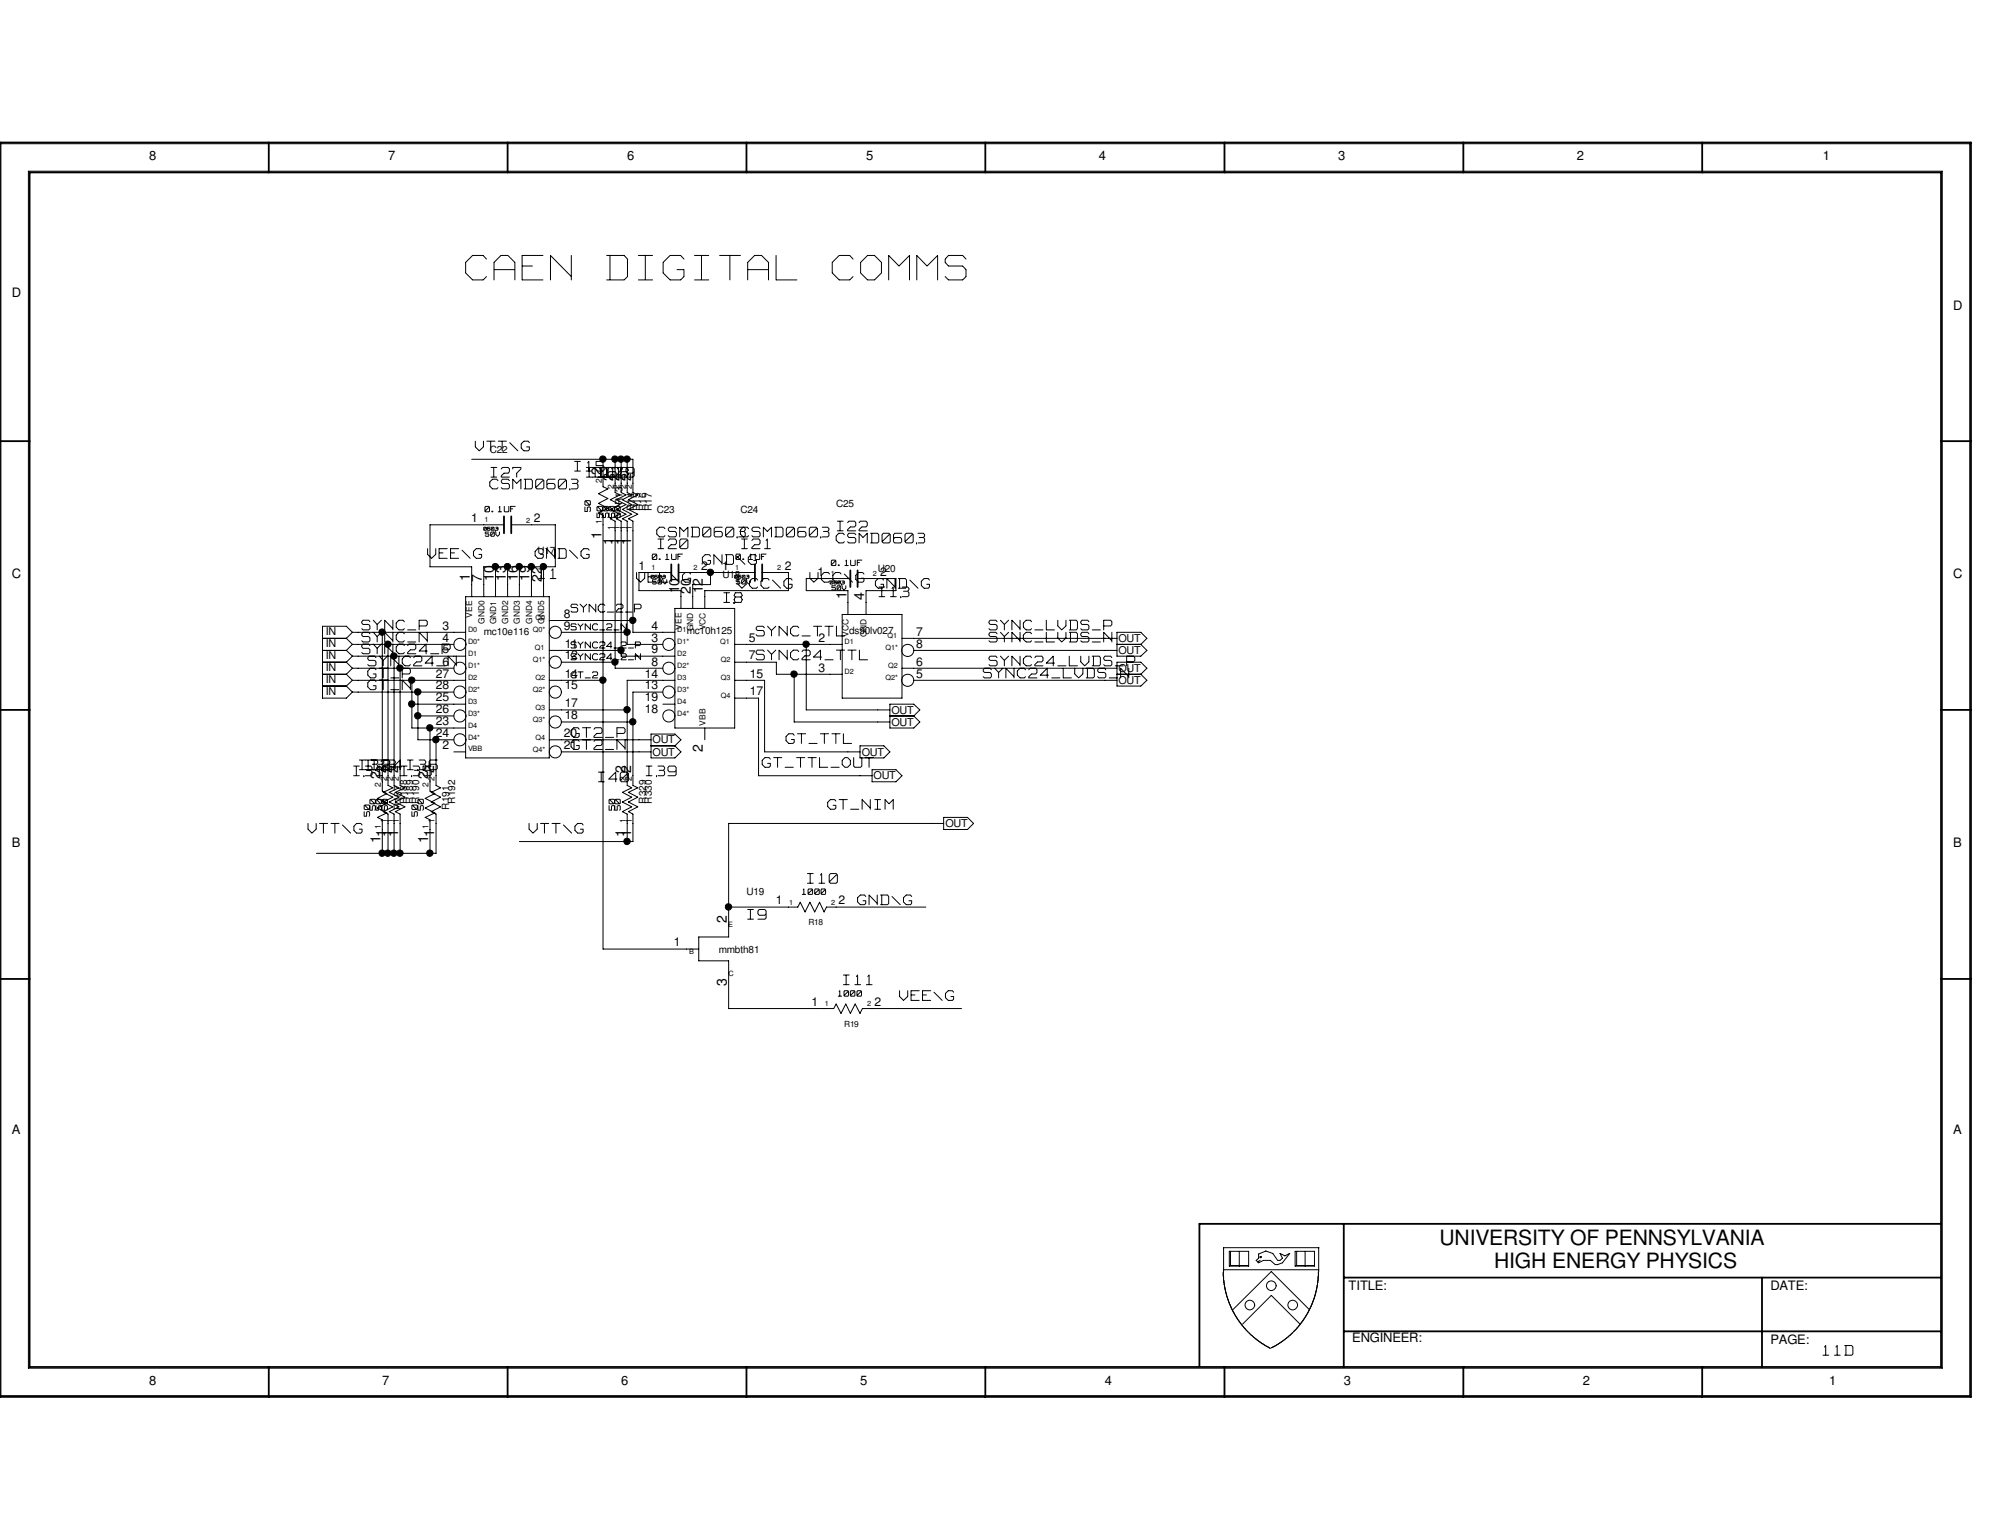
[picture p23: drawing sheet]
<svg xmlns="http://www.w3.org/2000/svg" width="279mm" height="216mm" viewBox="0 0 279 216" stroke-linecap="round" stroke-linejoin="round" font-family="sans-serif">
<defs><g id="words">
<text font-size="6.5" fill="#fff" x="65.3" y="39.9">CAEN DIGITAL COMMS</text>
<g font-size="3">
<text x="201.8" y="174.6">UNIVERSITY OF PENNSYLVANIA</text>
<text x="209.5" y="177.8">HIGH ENERGY PHYSICS</text>
</g>
<g font-size="2.6" fill="#fff">
<text x="66.6" y="63.5">VTT\G</text>
<text x="68.7" y="68.8">CSMD0603</text>
<text x="68.8" y="67.1">I27</text>
<text x="80.6" y="66.3">I15</text>
<text x="82.2" y="67.1">I16</text>
<text x="83.1" y="67.1">I17</text>
<text x="83.9" y="67.1">I18</text>
<text x="84.7" y="67.1">I19</text>
<text x="92.1" y="75.5">CSMD0603CSMD0603</text>
<text x="92.2" y="77.2">I20</text>
<text x="104" y="77.2">I21</text>
<text x="117.2" y="76.4">CSMD0603</text>
<text x="117.4" y="74.7">I22</text>
<text x="59.9" y="78.5">VEE\G</text>
<text x="75" y="78.5">GND\G</text>
<text x="75.5" y="81.4">I1</text>
<text x="89.2" y="81.9">VEE\G</text>
<text x="98.5" y="79.4">GND\G</text>
<text x="103.5" y="82.7">VCC\G</text>
<text x="113.5" y="81.9">VCC\G</text>
<text x="122.7" y="82.7">GND\G</text>
<text x="123.2" y="83.9">I13</text>
<text x="50.7" y="88.6">SYNC_P</text>
<text x="101.5" y="84.7">I8</text>
<text x="106" y="89.4">SYNC_TTL</text>
<text x="138.6" y="88.6">SYNC_LVDS_P</text>
<text x="50.7" y="90.3">SYNC_N</text>
<text x="50.7" y="91.9">SYNC24_P</text>
<text x="51.6" y="93.6">SYNC24_N</text>
<text x="51.6" y="95.3">GT_P</text>
<text x="106" y="92.8">SYNC24_TTL</text>
<text x="137.8" y="95.3">SYNC24_LVDS_N</text>
<text x="138.6" y="93.6">SYNC24_LVDS_P</text>
<text x="138.6" y="90.3">SYNC_LVDS_N</text>
<text x="51.6" y="96.9">GT_N</text>
<text x="80.1" y="105.3">GT2_N</text>
<text x="80.1" y="103.6">GT2_P</text>
<text x="106.8" y="107.8">GT_TTL_OUT</text>
<text x="110.2" y="104.5">GT_TTL</text>
<text x="49.6" y="109">I31</text>
<text x="50.4" y="108.2">I32</text>
<text x="51.2" y="108.2">I33</text>
<text x="52.1" y="108.2">I34</text>
<text x="56.3" y="109">I35</text>
<text x="57.1" y="108.2">I36</text>
<text x="83.9" y="109.9">I40</text>
<text x="90.6" y="109">I39</text>
<text x="116" y="113.7">GT_NIM</text>
<text x="43.2" y="117.1">VTT\G</text>
<text x="74.2" y="117.1">VTT\G</text>
<text x="113.2" y="124.1">I10</text>
<text x="104.8" y="129.1">I9</text>
<text x="120.2" y="127.1">GND\G</text>
<text x="118.2" y="138.3">I11</text>
<text x="126.1" y="140.5">VEE\G</text>
<text x="255.6" y="190.2">11D</text>
</g>
<text font-size="2.1" fill="#fff" x="80.1" y="86">SYNC_2_P</text>
<g font-size="2">
<text x="84.3" y="66.5" transform="rotate(-90 84.3 66.5)">2</text>
<text x="86" y="67.4" transform="rotate(-90 86 67.4)">2</text>
<text x="86.8" y="67.4" transform="rotate(-90 86.8 67.4)">2</text>
<text x="87.7" y="67.4" transform="rotate(-90 87.7 67.4)">2</text>
<text x="88.5" y="67.4" transform="rotate(-90 88.5 67.4)">2</text>
<text x="84.3" y="75.5" transform="rotate(-90 84.3 75.5)">1</text>
<text x="86" y="76.4" transform="rotate(-90 86 76.4)">1</text>
<text x="86.8" y="76.4" transform="rotate(-90 86.8 76.4)">1</text>
<text x="87.7" y="76.4" transform="rotate(-90 87.7 76.4)">1</text>
<text x="88.5" y="76.4" transform="rotate(-90 88.5 76.4)">1</text>
<text x="65.9" y="81.5" transform="rotate(-90 65.9 81.5)">1</text>
<text x="67.6" y="81.6" transform="rotate(-90 67.6 81.6)">7</text>
<text x="69.2" y="81.5" transform="rotate(-90 69.2 81.5)">10</text>
<text x="70.9" y="81.5" transform="rotate(-90 70.9 81.5)">13</text>
<text x="72.6" y="81.5" transform="rotate(-90 72.6 81.5)">16</text>
<text x="74.3" y="81.5" transform="rotate(-90 74.3 81.5)">19</text>
<text x="75.9" y="81.6" transform="rotate(-90 75.9 81.6)">22</text>
<text x="95.2" y="83.2" transform="rotate(-90 95.2 83.2)">10</text>
<text x="96.9" y="83.3" transform="rotate(-90 96.9 83.3)">20</text>
<text x="98.6" y="83.2" transform="rotate(-90 98.6 83.2)">12</text>
<text x="118.7" y="84" transform="rotate(-90 118.7 84)">1</text>
<text x="121.2" y="84.1" transform="rotate(-90 121.2 84.1)">4</text>
<text x="98.6" y="105.5" transform="rotate(-90 98.6 105.5)">2</text>
<text x="53.3" y="109.3" transform="rotate(-90 53.3 109.3)">2</text>
<text x="54.1" y="108.4" transform="rotate(-90 54.1 108.4)">2</text>
<text x="55" y="108.4" transform="rotate(-90 55 108.4)">2</text>
<text x="55.8" y="108.4" transform="rotate(-90 55.8 108.4)">2</text>
<text x="60" y="109.3" transform="rotate(-90 60 109.3)">2</text>
<text x="60.9" y="108.4" transform="rotate(-90 60.9 108.4)">2</text>
<text x="87.7" y="108.4" transform="rotate(-90 87.7 108.4)">2</text>
<text x="88.5" y="108.4" transform="rotate(-90 88.5 108.4)">2</text>
<text x="53.3" y="118.2" transform="rotate(-90 53.3 118.2)">1</text>
<text x="54.1" y="117.4" transform="rotate(-90 54.1 117.4)">1</text>
<text x="55" y="117.4" transform="rotate(-90 55 117.4)">1</text>
<text x="55.8" y="117.4" transform="rotate(-90 55.8 117.4)">1</text>
<text x="60" y="118.2" transform="rotate(-90 60 118.2)">1</text>
<text x="60.9" y="117.4" transform="rotate(-90 60.9 117.4)">1</text>
<text x="87.7" y="117.4" transform="rotate(-90 87.7 117.4)">1</text>
<text x="88.5" y="117.4" transform="rotate(-90 88.5 117.4)">1</text>
<text x="101.9" y="129.4" transform="rotate(-90 101.9 129.4)">2</text>
<text x="101.9" y="138.2" transform="rotate(-90 101.9 138.2)">3</text>
</g>
<g font-size="1.8">
<text x="20.9" y="22.5">8</text>
<text x="54.4" y="22.5">7</text>
<text x="87.9" y="22.5">6</text>
<text x="121.4" y="22.5">5</text>
<text x="154.1" y="22.5">4</text>
<text x="187.6" y="22.5">3</text>
<text x="221.1" y="22.5">2</text>
<text x="255.6" y="22.5">1</text>
<text x="1.7" y="41.7">D</text>
<text x="273.8" y="43.4">D</text>
<text x="1.7" y="81.1">C</text>
<text x="273.8" y="81.1">C</text>
<text x="1.7" y="118.7">B</text>
<text x="273.8" y="118.7">B</text>
<text x="1.7" y="159">A</text>
<text x="273.8" y="159">A</text>
<text x="189.1" y="180.9">TITLE:</text>
<text x="248.2" y="180.9">DATE:</text>
<text x="189.6" y="188.1">ENGINEER:</text>
<text x="248.2" y="188.4">PAGE:</text>
<text x="20.9" y="194.1">8</text>
<text x="53.6" y="194.1">7</text>
<text x="87.1" y="194.1">6</text>
<text x="120.6" y="194.1">5</text>
<text x="154.9" y="194.1">4</text>
<text x="188.4" y="194.1">3</text>
<text x="221.9" y="194.1">2</text>
<text x="256.4" y="194.1">1</text>
</g>
<g font-size="1.7" fill="#fff">
<text x="83" y="71.7" transform="rotate(-90 83 71.7)">50</text>
<text x="84.7" y="72.6" transform="rotate(-90 84.7 72.6)">50</text>
<text x="85.6" y="72.6" transform="rotate(-90 85.6 72.6)">50</text>
<text x="86.4" y="72.6" transform="rotate(-90 86.4 72.6)">50</text>
<text x="87.2" y="72.6" transform="rotate(-90 87.2 72.6)">50</text>
<text x="52.9" y="113.6" transform="rotate(-90 52.9 113.6)">50</text>
<text x="53.7" y="113.6" transform="rotate(-90 53.7 113.6)">50</text>
<text x="54.6" y="113.6" transform="rotate(-90 54.6 113.6)">50</text>
<text x="59.6" y="113.6" transform="rotate(-90 59.6 113.6)">50</text>
<text x="86.4" y="113.6" transform="rotate(-90 86.4 113.6)">50</text>
<text x="87.2" y="113.6" transform="rotate(-90 87.2 113.6)">50</text>
<text x="52.1" y="114.4" transform="rotate(-90 52.1 114.4)">50</text>
<text x="58.8" y="114.4" transform="rotate(-90 58.8 114.4)">50</text>
</g>
<g font-size="1.7">
<text x="66" y="73.2">1</text>
<text x="74.8" y="73.2">2</text>
<text x="89.5" y="79.9">1</text>
<text x="98.3" y="79.9">2</text>
<text x="101.2" y="79.9">1</text>
<text x="110" y="79.9">2</text>
<text x="114.6" y="80.7">1</text>
<text x="123.4" y="80.7">2</text>
<text x="62" y="90">4</text>
<text x="62" y="88.3">3</text>
<text x="79" y="88.3">9SYNC_2_N</text>
<text x="79" y="86.6">8</text>
<text x="91.3" y="90">3</text>
<text x="91.3" y="88.3">4</text>
<text x="105" y="90">5</text>
<text x="114.8" y="90">2</text>
<text x="128.4" y="89.1">7</text>
<text x="61.1" y="95">27</text>
<text x="62" y="93.3">6</text>
<text x="62" y="91.6">5</text>
<text x="79.2" y="95">14</text>
<text x="79.2" y="92.5">12</text>
<text x="79.2" y="90.8">11</text>
<text x="90.4" y="95">14</text>
<text x="91.3" y="93.3">8</text>
<text x="91.3" y="91.6">9</text>
<text x="105" y="92.5">7</text>
<text x="105.1" y="95">15</text>
<text x="114.8" y="94.1">3</text>
<text x="128.4" y="95">5</text>
<text x="128.4" y="93.3">6</text>
<text x="128.4" y="90.8">8</text>
<text x="61.1" y="101.7">23</text>
<text x="61.1" y="100">26</text>
<text x="61.1" y="98.3">25</text>
<text x="61.1" y="96.6">28</text>
<text x="79.2" y="100.8">18</text>
<text x="79.2" y="99.1">17</text>
<text x="79.2" y="96.6">15</text>
<text x="90.4" y="100">18</text>
<text x="90.4" y="98.3">19</text>
<text x="90.4" y="96.6">13</text>
<text x="105.1" y="97.5">17</text>
<text x="61.1" y="103.3">24</text>
<text x="62" y="105">2</text>
<text x="79" y="105">21</text>
<text x="79" y="103.3">20</text>
<text x="108.8" y="126.8">1</text>
<text x="117.6" y="126.8">2</text>
<text x="94.5" y="132.7">1</text>
<text x="113.7" y="141.1">1</text>
<text x="122.6" y="141.1">2</text>
</g>
<g font-size="1.6" fill="#fff">
<text x="80.1" y="92.6">SYNC24_2_N</text>
<text x="80.1" y="91">SYNC24_2_P</text>
<text x="80.1" y="95.2">GT_2</text>
</g>
<g font-size="1.5" fill="#fff">
<text x="68" y="71.9">0.1UF</text>
<text x="91.4" y="78.6">0.1UF</text>
<text x="103.2" y="78.6">0.1UF</text>
<text x="116.5" y="79.4">0.1UF</text>
<text x="112.5" y="125.5">1000</text>
<text x="117.5" y="139.8">1000</text>
</g>
<g font-size="1.5">
<text x="45.7" y="89.1">IN</text>
<text x="45.7" y="90.8">IN</text>
<text x="45.7" y="95.8">IN</text>
<text x="45.7" y="94.1">IN</text>
<text x="45.7" y="92.4">IN</text>
<text x="156.8" y="95.8">OUT</text>
<text x="156.8" y="94.2">OUT</text>
<text x="156.8" y="91.7">OUT</text>
<text x="156.8" y="90">OUT</text>
<text x="45.7" y="97.5">IN</text>
<text x="125" y="100">OUT</text>
<text x="125" y="101.7">OUT</text>
<text x="91.5" y="105.9">OUT</text>
<text x="91.5" y="104.2">OUT</text>
<text x="120.8" y="105.9">OUT</text>
<text x="122.5" y="109.3">OUT</text>
<text x="132.5" y="116">OUT</text>
</g>
<g font-size="1.4">
<text x="68.7" y="63.5">C22</text>
<text x="87.2" y="70.8" transform="rotate(-90 87.2 70.8)">R13</text>
<text x="88.9" y="71.6" transform="rotate(-90 88.9 71.6)">R14</text>
<text x="89.7" y="71.6" transform="rotate(-90 89.7 71.6)">R15</text>
<text x="90.6" y="71.6" transform="rotate(-90 90.6 71.6)">R16</text>
<text x="91.4" y="71.6" transform="rotate(-90 91.4 71.6)">R17</text>
<text x="92.1" y="71.9">C23</text>
<text x="103.8" y="71.9">C24</text>
<text x="117.2" y="71">C25</text>
<text x="75.4" y="77.7">U17</text>
<text x="101.3" y="81.1">U18</text>
<text x="123.1" y="80.2">U20</text>
<text x="67.8" y="89.1">mc10e116</text>
<text x="96.3" y="88.9">mc10h125</text>
<text x="119" y="88.9">ds90lv027</text>
<text x="56.3" y="113.5" transform="rotate(-90 56.3 113.5)">R187</text>
<text x="57.1" y="112.6" transform="rotate(-90 57.1 112.6)">R188</text>
<text x="57.9" y="112.6" transform="rotate(-90 57.9 112.6)">R189</text>
<text x="58.8" y="112.6" transform="rotate(-90 58.8 112.6)">R190</text>
<text x="62.9" y="113.5" transform="rotate(-90 62.9 113.5)">R191</text>
<text x="63.8" y="112.6" transform="rotate(-90 63.8 112.6)">R192</text>
<text x="90.6" y="112.6" transform="rotate(-90 90.6 112.6)">R329</text>
<text x="91.4" y="112.6" transform="rotate(-90 91.4 112.6)">R330</text>
<text x="104.6" y="125.5">U19</text>
<text x="100.8" y="133.6">mmbth81</text>
</g>
<g font-size="1.2">
<text x="84.4" y="67.6" transform="rotate(-90 84.4 67.6)">2</text>
<text x="86.1" y="68.5" transform="rotate(-90 86.1 68.5)">2</text>
<text x="86.9" y="68.5" transform="rotate(-90 86.9 68.5)">2</text>
<text x="87.7" y="68.5" transform="rotate(-90 87.7 68.5)">2</text>
<text x="88.6" y="68.5" transform="rotate(-90 88.6 68.5)">2</text>
<text x="84.4" y="73.5" transform="rotate(-90 84.4 73.5)">1</text>
<text x="86.1" y="74.3" transform="rotate(-90 86.1 74.3)">1</text>
<text x="86.9" y="74.3" transform="rotate(-90 86.9 74.3)">1</text>
<text x="87.7" y="74.3" transform="rotate(-90 87.7 74.3)">1</text>
<text x="88.6" y="74.3" transform="rotate(-90 88.6 74.3)">1</text>
<text x="66.2" y="86.6" transform="rotate(-90 66.2 86.6)">VEE</text>
<text x="67.9" y="87.5" transform="rotate(-90 67.9 87.5)">GND0</text>
<text x="69.6" y="87.5" transform="rotate(-90 69.6 87.5)">GND1</text>
<text x="71.2" y="87.5" transform="rotate(-90 71.2 87.5)">GND2</text>
<text x="72.9" y="87.5" transform="rotate(-90 72.9 87.5)">GND3</text>
<text x="74.6" y="87.5" transform="rotate(-90 74.6 87.5)">GND4</text>
<text x="76.3" y="87.5" transform="rotate(-90 76.3 87.5)">GND5</text>
<text x="95.5" y="88.3" transform="rotate(-90 95.5 88.3)">VEE</text>
<text x="97.2" y="88.5" transform="rotate(-90 97.2 88.5)">GND</text>
<text x="98.9" y="88.4" transform="rotate(-90 98.9 88.4)">VCC</text>
<text x="119" y="89.2" transform="rotate(-90 119 89.2)">VCC</text>
<text x="121.5" y="89.4" transform="rotate(-90 121.5 89.4)">GND</text>
<text x="98.9" y="101.7" transform="rotate(-90 98.9 101.7)">VBB</text>
<text x="53.4" y="110.4" transform="rotate(-90 53.4 110.4)">2</text>
<text x="54.2" y="109.5" transform="rotate(-90 54.2 109.5)">2</text>
<text x="55.1" y="109.5" transform="rotate(-90 55.1 109.5)">2</text>
<text x="55.9" y="109.5" transform="rotate(-90 55.9 109.5)">2</text>
<text x="60.1" y="110.4" transform="rotate(-90 60.1 110.4)">2</text>
<text x="60.9" y="109.5" transform="rotate(-90 60.9 109.5)">2</text>
<text x="87.7" y="109.5" transform="rotate(-90 87.7 109.5)">2</text>
<text x="88.6" y="109.5" transform="rotate(-90 88.6 109.5)">2</text>
<text x="53.4" y="116.2" transform="rotate(-90 53.4 116.2)">1</text>
<text x="54.2" y="115.4" transform="rotate(-90 54.2 115.4)">1</text>
<text x="55.1" y="115.4" transform="rotate(-90 55.1 115.4)">1</text>
<text x="55.9" y="115.4" transform="rotate(-90 55.9 115.4)">1</text>
<text x="60.1" y="116.2" transform="rotate(-90 60.1 116.2)">1</text>
<text x="60.9" y="115.4" transform="rotate(-90 60.9 115.4)">1</text>
<text x="87.7" y="115.4" transform="rotate(-90 87.7 115.4)">1</text>
<text x="88.6" y="115.4" transform="rotate(-90 88.6 115.4)">1</text>
<text x="113.3" y="129.7">R18</text>
<text x="118.4" y="143.9">R19</text>
</g>
<g font-size="1.2" fill="#fff">
<text x="68" y="75.3">50V</text>
<text x="91.5" y="82">50V</text>
<text x="103.2" y="82">50V</text>
<text x="116.6" y="82.8">50V</text>
</g>
<g font-size="1">
<text x="67.9" y="73.2">1</text>
<text x="73.8" y="73.3">2</text>
<text x="91.4" y="79.9">1</text>
<text x="97.2" y="80">2</text>
<text x="103.1" y="79.9">1</text>
<text x="109" y="80">2</text>
<text x="116.5" y="80.8">1</text>
<text x="122.4" y="80.8">2</text>
<text x="65.6" y="88.6">D0</text>
<text x="74.7" y="88.6">Q0*</text>
<text x="75.1" y="87">Q0</text>
<text x="95" y="88.6">D1</text>
<text x="124.4" y="89.5">Q1</text>
<text x="65.6" y="91.9">D1</text>
<text x="65.6" y="95.3">D2</text>
<text x="65.6" y="90.3">D0*</text>
<text x="65.6" y="93.6">D1*</text>
<text x="74.7" y="92.8">Q1*</text>
<text x="75" y="91.1">Q1</text>
<text x="75.1" y="95.3">Q2</text>
<text x="95" y="93.6">D2*</text>
<text x="95" y="90.3">D1*</text>
<text x="95" y="95.3">D3</text>
<text x="95" y="91.9">D2</text>
<text x="101" y="90.3">Q1</text>
<text x="101" y="95.3">Q3</text>
<text x="101" y="92.8">Q2</text>
<text x="118.4" y="94.5">D2</text>
<text x="118.4" y="90.3">D1</text>
<text x="124.1" y="95.3">Q2*</text>
<text x="124.1" y="91.1">Q1*</text>
<text x="124.5" y="93.6">Q2</text>
<text x="65.6" y="98.7">D3</text>
<text x="65.6" y="97">D2*</text>
<text x="65.6" y="100.3">D3*</text>
<text x="74.7" y="97">Q2*</text>
<text x="74.7" y="101.2">Q3*</text>
<text x="75.1" y="99.5">Q3</text>
<text x="95" y="100.3">D4*</text>
<text x="95" y="97">D3*</text>
<text x="95" y="98.7">D4</text>
<text x="101" y="97.8">Q4</text>
<text x="65.6" y="105.3">VBB</text>
<text x="65.6" y="102">D4</text>
<text x="65.6" y="103.7">D4*</text>
<text x="74.7" y="105.4">Q4*</text>
<text x="75.1" y="103.7">Q4</text>
<text x="102.1" y="130">E</text>
<text x="110.6" y="126.9">1</text>
<text x="116.5" y="126.9">2</text>
<text x="96.6" y="133.8">B</text>
<text x="102.2" y="136.9">C</text>
<text x="115.6" y="141.1">1</text>
<text x="121.6" y="141.1">2</text>
</g>
<g font-size=".8" fill="#fff">
<text x="67.8" y="74.4">0603</text>
<text x="91.3" y="81.2">0603</text>
<text x="103" y="81.2">0603</text>
<text x="116.4" y="82">0603</text>
</g>
</g></defs>
<g fill="none" stroke="#000" stroke-width=".25">
<path d="M0 20h276.3v175.8h-276.3zM37.7 20v4.2M71.2 20v4.2M104.6 20v4.2M138.1 20v4.2M171.7 20v4.2M205.1 20v4.2M238.6 20v4.2M4.1 24.2h268v167.4h-268zM0 61.8h4.1M70.7 72.4v2.4M71.7 72.4v2.4"/>
<path d="M94.1 79.1v2.3M95.1 79.1v2.3M105.8 79.1v2.3M106.8 79.1v2.3M119.2 80v2.3M120.2 80v2.3M272.1 61.8h4.2M0 99.5h4.1M272.1 99.5h4.2M0 137.2h4.1M272.1 137.2h4.2M188.4 179.1h83.7"/>
<path d="M188.4 171.6v20M247 179.1v12.5M272.1 171.6h-104v19.9M37.7 191.6v4.2M71.2 191.6v4.2M104.6 191.6v4.2M138.1 191.6v4.2M171.7 191.6v4.2M188.4 186.6h83.7M205.1 191.6v4.2M238.6 191.6v4.2"/>
</g>
<g fill="none" stroke="#000" stroke-width=".14">
<path d="M.1 20.2h276v175.5h-276zM4 24h268.3v167.8h-268.3zM65.3 36.8v1.4M65.3 38.3l1 .9M66.3 35.8l-1 1M66.3 35.8h1.4M66.3 39.2h1.4M67.7 35.8l.5 .5M68.2 38.8l-.5 .4M69.3 36.8v2.4M69.3 37.8h2.8M70.2 35.8l-.9 1"/>
<path d="M70.3 35.8h.9M71.2 35.8l1 1M72.2 36.8v2.4M73.2 35.8h2.9M73.2 35.9v3.3M73.2 37.3h1.4M73.2 39.2h2.9M77.2 35.8l2.9 2.9M77.2 35.9v3.3M80.1 35.8v3.4M85 35.8h2.5M85 39.2h2.5"/>
<path d="M85.5 35.9v3.3M87.5 35.8l.5 .5M88 36.4v2.3M88 38.8l-.5 .4M89.5 35.8h2M89.5 39.2h2M90.5 35.9v3.3M93 36.8v1.4M93 38.3l.9 .9M93.9 35.8l-.9 1M94 35.8h1.4M94 39.2h1.4"/>
<path d="M94.9 37.8h.9M95.4 35.8l.5 .5M95.9 38.8l-.5 .4M95.9 37.8v.9M97.4 35.8h2M97.4 39.2h2M98.3 35.9v3.3M100.9 35.8h2.9M102.3 35.9v3.3M104.8 36.8v2.4M104.9 37.8h2.8M105.8 35.8l-1 1"/>
<path d="M105.8 35.8h.9M106.8 35.8l.9 1M107.7 36.8v2.4M108.8 35.8v3.4M108.8 39.2h2.9M116.7 36.8v1.4M116.7 38.3l.9 .9M117.6 35.8l-.9 1M117.7 35.8h1.4M117.7 39.2h1.4M119.1 35.8l.5 .5M119.6 38.8l-.5 .4"/>
<path d="M120.6 38.3l1 .9M120.6 36.8v1.4M121.6 35.8l-1 1M121.7 35.8h.9M121.7 39.2h.9M122.6 35.8l1 1M123.6 36.8v1.4M123.6 38.3l-1 .9M124.6 35.9v3.3M124.6 35.8l1.4 1.5M127.5 35.9v3.3M127.5 35.8l-1.5 1.5"/>
<path d="M128.5 35.8l1.4 1.5M128.5 35.9v3.3M131.4 35.9v3.3M131.4 35.8l-1.4 1.5M132.5 36.3v.4M132.5 36.8l.5 .5M132.5 38.8l.5 .4M133 35.8l-.5 .5M133 35.8h1.9M133 37.3h1.9M133 39.2h1.9M135 35.8l.4 .5"/>
<path d="M135 37.3l.4 .5M135.4 37.8v.9M135.4 38.8l-.4 .4M59.9 77.7l.6 .5M59.9 76.9v.8M61.1 76.9v.8M61.1 77.7l-.6 .6M61.6 76.9h1.1M61.6 77v1.3M61.6 78.3h1.1M61.6 77.5h.5M63.2 76.9h1.1"/>
<path d="M63.2 77v1.3M63.2 78.3h1.1M63.2 77.5h.5M64.8 77.1l1.1 1.2M66.1 64.4h22.6v4.6l.7 .4-1.3 .7 1.3 .6-1.3 .7 1.3 .7-1.3 .6 .6 .4v15.5h5.9M66.4 77.9l.4 .4M66.4 77.3v.6M66.6 62.7l.5 .5M66.6 61.8v.8M66.8 76.9l-.4 .4M66.8 76.9h.5M66.8 78.3h.5"/>
<path d="M67.1 77.7h.4M67.4 76.9l.1 .2M67.5 78.1l-.1 .2M67.5 77.7v.4M67.8 61.8v.8M67.8 62.7l-.6 .5M67.8 74.3h.1M67.8 74v.3M67.9 73.9l-.1 .1M67.9 74.3h.2M67.9 73.9h.2M68 71.7l.1 .1"/>
<path d="M68 71.2v.4M68 75.1l.1 .1M68 74.6v.2M68.1 74l-.2 .3M68.1 71l-.1 .1M68.1 74.6h.4M68.1 74.8h.3M68.1 74h.1M68.1 73.9l.1 .1M68.1 71.8h.4M68.1 71h.4M68.2 75.2h.2"/>
<path d="M68.2 74.3h-.1M68.2 74v.3M68.2 61.8h1.2M68.3 74.3h.1M68.3 74v.3M68.4 74.1h.1M68.4 73.9l-.1 .1M68.4 74.3h.2M68.4 74.1h.2M68.4 73.9h.3M68.5 74.8v.1M68.5 71.2l-.5 .4"/>
<path d="M68.5 71.1h.1M68.5 71l.1 .1M68.5 75.1v.1M68.5 75v.1M68.6 74.1l.1 .1M68.6 71.7l-.1 .1M68.6 71.2v.4M68.7 67.6v.5M68.7 68.2l.3 .3M68.7 74.2v.1M68.7 74.3h-.1M68.8 75.1l.1 .1"/>
<path d="M68.8 61.9v1.3M68.8 74.7v.4M68.8 65.5h.8M68.8 66.9h.8M68.9 74.3h.1M68.9 74v.3M68.9 74.6l-.1 .1M68.9 73.9v.1M68.9 75.2h.3M68.9 74.6h.3M69 74.3h.1M69 73.9h.1"/>
<path d="M69 71.7h.1M69 71.7v.1M69 71.8h.1M69 67.2l-.3 .4M69.1 71.7v.1M69.1 68.5h.5M69.1 67.2h.5M69.1 74l-.2 .3M69.2 74h.1M69.2 73.9l.1 .1M69.2 74.7l-.4 .4M69.2 74.6l.1 .1"/>
<path d="M69.2 74.7h.1M69.2 65.6v1.2M69.3 74.3h-.1M69.3 74v.3M69.3 75.1l-.1 .1M69.3 74.7v.4M69.4 74.3h.1M69.5 79.5v4.2M69.5 74.3h.2M69.5 73.9h.2M69.5 74.9l.2 .2M69.5 74.6v.3"/>
<path d="M69.6 74.1h.1M69.6 67.2l.2 .2M69.7 73.9l.1 .1M69.8 74.1v.1M69.8 74h.1M69.8 74.2v.1M69.8 74.3h-.1M69.8 74l-.1 .1M69.8 68.4l-.2 .1M69.8 71.8h.5M69.8 61.8h1.2M70 74.6v.3"/>
<path d="M70 74.9l-.2 .3M70.1 71l-.1 .1M70.1 71v.7M70.3 66.8v.1M70.3 67.4v.1M70.3 67.6l.1 .2M70.3 68.4l.1 .1M70.3 66.9h1.1M70.4 61.9v1.3M70.4 67.2l-.1 .2M70.4 65.5l-.1 .2M70.5 68.5h.7"/>
<path d="M70.5 67.8h.7M70.5 67.2h.7M70.5 65.5h.7M70.7 73.6h-10.4v5.9h5.8v4.2M70.7 66.3l-.4 .4M70.7 71.7l.1 .1M70.7 71v.6M70.7 66.3h.5M70.8 71.8h.4M71.2 79.5v4.2M71.2 67.2l.2 .2M71.2 67.8l.2 .2"/>
<path d="M71.2 65.5l.2 .2M71.3 71.7l-.1 .1M71.3 71v.6M71.4 65.8v.3M71.4 68v.3M71.4 68.4l-.2 .1M71.4 66.1l-.2 .2M71.5 62.1l1.1 1.1M71.6 71h.6M71.6 71v.8M71.6 71.3h.3M71.7 73.6h6.2v5.9h-10.1v4.2"/>
<path d="M71.9 65.5v.2M71.9 67.2v1.3M71.9 67.2l.5 .5M71.9 65.5h1.1M72.4 66.4v.5M72.8 79.5v4.2M73 65.8l-.6 .5M73 65.5v.2M73 67.2v1.3M73 67.2l-.6 .6M73.1 62.3v.5M73.1 62.8l.3 .4"/>
<path d="M73.4 61.8l-.3 .4M73.5 68.5h.9M73.5 67.2h.9M73.5 61.8h.5M73.5 63.2h.5M73.7 67.2v1.3M73.8 62.7h.4M74 61.8l.2 .3M74.2 63l-.2 .2M74.2 62.7v.3M74.5 67.2l.1 .2M74.5 79.5v4.2"/>
<path d="M74.6 68.4l-.1 .1M74.6 67.4v.9M75 77.3v.6M75 77.9l.4 .4M75.1 68.4l.2 .1M75.1 67.4v.9M75.3 67.2l-.2 .2M75.3 68.5h.7M75.3 67.2h.7M75.4 76.9l-.4 .4M75.4 76.9h.5M75.4 78.3h.5"/>
<path d="M75.5 79.8h.8M75.8 77.7h.3M75.9 79.8v1.3M76 76.9l.2 .2M76 67.4l-.9 .9M76.1 67.4h.1M76.1 67.2l.1 .2M76.2 78.1l-.2 .2M76.2 77.7v.4M76.2 79.5v4.2M76.2 68.4l-.1 .1M76.2 67.4v.9"/>
<path d="M76.6 76.9l1.1 1.2M76.6 77v1.3M76.7 68.4l.1 .1M76.7 67.4v.9M76.8 67.8l-.1 .1M76.8 67.2l-.1 .2M76.9 68.5h.7M76.9 67.8h.7M76.9 67.2h.9M77.5 79.8l-.2 .2M77.5 79.8v1.3M77.6 67.8l.2 .2"/>
<path d="M77.8 76.9v1.4M77.8 68v.3M77.8 68.4l-.2 .1M78.2 76.9h1M78.2 78.3h1M78.3 68.4l.1 .1M78.3 67.4v.9M78.4 77v1.2M78.4 67.2l-.1 .2M78.5 68.5h.7M78.5 67.2h.7M79.2 76.9l.2 .2"/>
<path d="M79.2 67.4l-.9 .9M79.2 67.4h.2M79.2 67.2l.2 .2M79.4 78.1l-.2 .2M79.4 77.2v.9M79.4 68.4l-.2 .1M79.4 67.4v.9M79.8 77.1l1.2 1.2M79.9 68.5h.1M80.1 68.5h.7M80.1 67.2h.7M80.3 67.8h.5"/>
<path d="M80.6 66h.8M80.6 64.7h.8M80.9 67.2l.1 .2M80.9 67.8l.1 .2M80.9 64.7v1.3M81 67.4v.1M81 68v.3M81 68.4l-.1 .1M81 67.6l-.1 .2M81.4 77.3v.6M81.4 77.9l.4 .4M81.8 76.9l-.4 .4"/>
<path d="M81.9 76.9h.5M81.9 78.3h.5M82 70.7l.1 .1M82 71.7h.3M82 70.3v.4M82 71.1v.6M82.1 70.2v.1M82.1 70.2l-.1 .1M82.2 70.3l.4 .5M82.2 70.2h.4M82.2 70.8h.4M82.2 66h.8"/>
<path d="M82.2 77.7h.3M82.2 65.5h.8M82.2 66.9h.8M82.3 71.2v.5M82.4 76.9l.2 .2M82.5 71.1l-.2 .1M82.5 71.1h.1M82.5 64.7l-.1 .2M82.5 64.7v1.3M82.6 78.1l-.2 .2M82.6 65.6v1.2M82.6 77.7v.4"/>
<path d="M82.7 70.2l.1 .1M82.7 71.1l.1 .1M82.8 70.7l-.1 .1M82.8 71.6l-.1 .1M82.8 70.3v.4M82.8 71.2v.4M83.1 65.5h.8M83.4 65.6v1.2M83.6 65.9l.1 .1M83.6 64.7v.6M83.6 65.3h.9M83.6 64.7h1.1"/>
<path d="M83.7 71.5l.1 .1M83.7 72.6h.3M83.7 71.1v.4M83.7 71.9v.6M83.8 66h.7M83.8 71v.1M83.8 71l-.1 .1M83.9 71h.4M83.9 71.1l.4 .5M83.9 71.6h.4M83.9 65.5h4M84 72.1v.4"/>
<path d="M84.2 71.9l-.2 .1M84.2 71.9h.1M84.2 65.5l-.2 .2M84.2 65.6v1.2M84.3 65.6v1.2M84.4 71l.1 .1M84.4 71.9l.1 .1M84.5 71.5l-.1 .1M84.5 72.5l-.1 .1M84.5 71.1v.4M84.5 72.1v.3M84.5 72.6h.4"/>
<path d="M84.5 71.5l.2 .1M84.5 65.3l.2 .2M84.5 64.4v3.8l.7 .3-1.3 .7 1.3 .7-1.3 .7 1.3 .6-1.3 .7 .6 .4M84.5 71.9v61.2h13.5M84.7 71v.1M84.7 71l-.2 .1M84.7 65.9l-.2 .1M84.7 65.5v.3M84.7 71.1l.5 .5M84.7 71h.5M84.7 71.6h.5M84.9 72.1v.4"/>
<path d="M85 71.9l-.1 .1M85 71.9h.2M85 65.5l-.1 .2M85 65.6v1.2M85.1 65.6v1.2M85.2 71l.1 .1M85.2 71.9l.1 .1M85.3 66.7l.1 .2M85.3 65.8v.9M85.3 71.5l-.1 .1M85.3 72.5l-.1 .1M85.3 71.1v.4"/>
<path d="M85.3 72.1v.3M85.4 72.6h.3M85.4 71.5l.1 .1M85.4 71.1v.4M85.4 71.9v.6M85.4 66.1l-.1 .2M85.4 65.5l-.1 .2M85.5 66.1h.7M85.5 71v.1M85.5 71l-.1 .1M85.6 71h.4M85.6 71.6h.4"/>
<path d="M85.6 71.1l.4 .5M85.7 72.1v.4M85.9 71.9l-.2 .1M85.9 71.9h.1M85.9 65.5l-.2 .2M85.9 65.6v1.2M86.1 71v.1M86.1 71.9v.1M86.1 65.5v.2M86.1 71.5v.1M86.1 72.5v.1M86.1 71.1v.4"/>
<path d="M86.1 72.1v.3M86.2 72.6h.3M86.2 71.5l.1 .1M86.2 71.1v.4M86.2 71.9v.6M86.2 66.1l.2 .2M86.2 64.4v4.6l.7 .4-1.3 .7 1.3 .6-1.3 .7 1.3 .7-1.3 .6 .6 .4v20.6h6.7M86.3 71v.1M86.3 71l-.1 .1M86.4 71h.4M86.4 71.6h.4M86.4 71.1l.4 .5"/>
<path d="M86.4 66.4v.3M86.4 66.7l-.2 .2M86.5 72.1v.4M86.7 71.9l-.2 .1M86.7 66.4v.5M86.7 71.9h.1M86.7 65.5l-.2 .2M86.7 65.6v1.2M86.9 71l.1 .1M86.9 71.9l.1 .1M87 66.9h.1M87 71.5l-.1 .1"/>
<path d="M87 72.5l-.1 .1M87 71.1v.4M87 72.1v.3M87.1 64.4v4.6l.7 .4-1.4 .7 1.4 .6-1.4 .7 1.4 .7-1.4 .6 .7 .4v18.9h7.5M87.1 65.5l-.1 .4 .1 .2-.1 .4 .1 .4h-4M87.2 66.9h1.5M87.2 66.1h.7M87.2 65.8l-.5 .5M87.2 65.5v.2M87.8 65.7l.1-.2 .2 .4-.2 .2 .2 .4-.2 .4M87.8 66.1l.1 .2M87.8 65.8v.3"/>
<path d="M87.9 64.4v4.6l.7 .4-1.4 .7 1.4 .6-1.4 .7 1.4 .7-1.4 .6 .7 .4v17.2h5M88 65.5h.7M88 66.3h.7M88.7 65.5l.2 .2M88.9 66.2l-.2 .1M88.9 66.7l-.2 .2M88.9 65.8v.9M91.4 78.4h.1M91.4 77.9v.4M91.5 77.7l-.1 .1M91.6 78.4h.3M91.6 77.7h.3"/>
<path d="M91.9 77.9l-.4 .4M92 77.8h.1M92 77.7l.1 .1M92.1 78.4h-.1M92.1 74.3v.5M92.1 77.9v.4M92.1 74.9l.4 .4M92.2 76.9h.8M92.2 75.6h.8M92.4 78.4h.1M92.5 78.4h.1M92.5 73.9l-.4 .4"/>
<path d="M92.5 73.9h.5M92.5 75.3h.5M92.6 75.6v1.3M93 73.9l.2 .2M93.2 75.1l-.2 .2M93.3 78.4h.5M93.5 77.7l-.1 .1M93.5 77.7v.7M93.7 75.1l.2 .2M93.7 74.1v.2M93.7 76.8v.1M93.7 74.3l.2 .2"/>
<path d="M93.7 76.9h1.1M93.9 75.6l-.2 .2M93.9 73.9l-.2 .2M93.9 73.9h.7M93.9 75.3h.7M93.9 74.5h.7M93.9 75.6h.7M94.1 76.4l-.4 .4M94.1 76.4h.5M94.1 78.4h.1M94.1 77.7v.6M94.3 78.4h.4"/>
<path d="M94.7 75.6l.1 .2M94.7 73.9l.1 .2M94.7 74.5l.1 .2M94.8 78.4h-.1M94.8 77.7v.6M94.8 74.8v.3M94.8 75.8v.3M94.8 76.2l-.1 .2M94.8 75.1l-.1 .2M95 77.7h.7M95 77.7v.7M95.1 78h.2"/>
<path d="M95.3 76.8l.2 .1M95.3 74v1.3M95.3 75.8v.9M95.3 73.9l.5 .6M95.5 75.6l-.2 .2M95.5 76.9h.7M95.5 75.6h.7M96.2 75.8l-.9 .9M96.3 75.8h.1M96.3 75.6l.1 .2M96.4 76.8l-.1 .1M96.4 74v1.3"/>
<path d="M96.4 75.8v.9M96.4 73.9l-.6 .6M96.9 73.9h.9M96.9 75.3h.9M97.1 74v1.2M97.9 73.9l.1 .2M98 75.1l-.1 .2M98 74.2v.9M98.5 78.2v.5M98.5 78.7l.3 .4M98.5 75.1l.2 .2M98.5 74.2v.9"/>
<path d="M98.7 73.9l-.2 .2M98.7 73.9h.7M98.7 75.3h.7M98.8 77.8l-.3 .3M98.9 77.8h.5M98.9 79.1h.5M99.2 78.6h.4M99.4 74.2l-.8 .9M99.4 77.8l.2 .2M99.5 74.1h.1M99.5 73.9l.2 .2M99.6 79l-.2 .1"/>
<path d="M99.6 78.6v.3M99.7 75.1l-.2 .2M99.7 74.2v.9M100.1 77.8l1.1 1.1M100.1 77.8v1.3M100.1 75.1l.2 .2M100.1 74.2v.9M100.3 74.5l-.1 .2M100.3 73.9l-.2 .2M100.3 73.9h1M100.3 75.3h.7M100.3 74.5h.7"/>
<path d="M101.1 74.5l.2 .2M101.2 77.8v1.3M101.3 74.8v.3M101.3 75.1l-.2 .2M101.7 77.8h.9M101.7 79.1h.9M101.7 75.1l.2 .2M101.7 74.2v.9M101.9 77.8v1.3M101.9 73.9l-.2 .2M101.9 73.9h.8M101.9 75.3h.8"/>
<path d="M102.7 74.2l-.9 .9M102.7 77.8l.1 .2M102.7 74.1h.1M102.7 73.9l.2 .2M102.8 79l-.1 .1M102.8 78v.9M102.9 75.1l-.2 .2M102.9 74.2v.9M103.2 78.4h.1M103.2 77.9v.4M103.3 77.7l-.1 .1M103.3 78.4h.4"/>
<path d="M103.3 77.7h.4M103.3 78l1.1 1.1M103.3 75.3h.1M103.5 73.9h1.2M103.5 75.3h1.2M103.7 77.9l-.5 .4M103.7 77.8h.1M103.7 77.7l.1 .1M103.7 74.5h.6M103.8 78.4h-.1M103.8 74.3v.5M103.8 77.9v.4"/>
<path d="M103.8 74.9l.4 .4M104 76.9h.8M104 75.6h.8M104.1 78.4h.1M104.2 78.4h.1M104.2 73.9l-.4 .4M104.3 78.4h.1M104.3 73.9l.2 .2M104.4 74.5l.1 .2M104.4 75.6v1.3M104.5 74.2v.1M104.5 74.8v.3"/>
<path d="M104.5 75.1l-.2 .2M104.5 74.3l-.2 .2M104.8 73.9l.1 .2M104.9 78.2v.5M104.9 78.7l.4 .4M104.9 75.1l-.1 .2M105 78.4h.5M105.2 77.7v.1M105.2 77.7v.7M105.3 77.8l-.4 .3M105.3 77.8h.5M105.3 79.1h.5"/>
<path d="M105.4 74.1v.2M105.4 76.8v.1M105.4 74.3l.2 .2M105.4 75.1l.2 .2M105.5 76.9h1.1M105.6 73.9l-.1 .2M105.6 75.6l-.2 .2M105.6 73.9h.7M105.6 75.3h.7M105.6 74.5h.7M105.6 75.6h.7M105.7 78.6h.3"/>
<path d="M105.8 76.4l-.4 .4M105.8 76.4h.5M105.9 78.4h.1M105.9 77.8l.1 .2M105.9 77.7v.6M106 78.4h.4M106 79l-.1 .1M106 78.6v.3M106.4 73.9l.2 .2M106.4 74.5l.2 .2M106.4 75.6l.2 .2M106.5 78.4h-.1"/>
<path d="M106.5 77.7v.6M106.6 74.8v.3M106.6 75.8v.3M106.6 75.1l-.2 .2M106.6 76.2l-.2 .2M106.8 77.7h.6M106.8 77.7v.7M106.8 78h.3M107 73.9l.5 .6M107 74v1.3M107.2 76.9h.8M107.6 75.6l-.2 .2"/>
<path d="M107.6 75.6v1.3M108.2 74v1.3M108.2 73.9l-.6 .6M108.6 73.9h1M108.6 75.3h1M108.8 74v1.2M109.6 73.9l.2 .2M109.8 75.1l-.2 .2M109.8 74.2v.9M110.2 75.1l.2 .2M110.2 74.2v.9M110.4 73.9l-.2 .2"/>
<path d="M110.4 73.9h.8M110.4 75.3h.8M111.2 74.2l-.9 .9M111.2 74.1h.1M111.2 73.9l.2 .2M111.4 75.1l-.2 .2M111.4 74.2v.9M111.8 75.1l.2 .2M111.8 74.2v.9M112 74.5l-.1 .2M112 73.9l-.2 .2M112.1 73.9h.9"/>
<path d="M112.1 75.3h.7M112.1 74.5h.7M112.8 74.5l.2 .2M113 74.8v.3M113 75.1l-.2 .2M113.5 75.1l.1 .2M113.5 74.2v.9M113.6 73.9l-.1 .2M113.7 73.9h.7M113.7 75.3h.7M114.4 74.2l-.9 .9M114.4 74.1h.2"/>
<path d="M114.4 73.9l.2 .2M114.6 75.1l-.2 .2M114.6 74.2v.9M115.1 75.3h.1M115.3 73.9h.7M115.3 75.3h.7M115.4 74.5h.6M116 73.9l.2 .2M116.1 74.5l.1 .2M116.2 74.2v.1M116.2 74.8v.3M116.2 75.1l-.2 .2"/>
<path d="M116.2 74.3l-.2 .2M116.5 79.2l.1 .1M116.5 78.7v.5M116.6 78.5l-.1 .2M116.7 79.3h.4M116.7 78.5h.4M117.1 78.7l-.5 .5M117.1 78.7h.1M117.1 78.5l.1 .2M117.2 79.2l-.1 .1M117.2 78.7v.5M117.2 75.2v.5"/>
<path d="M117.2 75.7l.4 .4M117.4 73.1h.8M117.4 74.4h.8M117.5 79.2h.1M117.5 79.2v.1M117.6 79.3h.1M117.6 74.8l-.4 .3M117.6 79.2v.1M117.6 76.1h.6M117.6 74.8h.6M117.8 73.1v1.3M118.2 74.8l.2 .2"/>
<path d="M118.4 75.9l-.2 .2M118.4 79.3h.5M118.7 78.5l-.1 .2M118.7 78.6v.6M118.8 74.3v.1M118.8 75v.1M118.8 75.1l.2 .3M118.8 75.9l.2 .2M118.9 74.4h1.1M119 73.1l-.2 .2M119 74.8l-.1 .1M119 73.1h.8"/>
<path d="M119 76.1h.8M119 75.4h.8M119 74.8h.8M119.2 73.9l-.4 .4M119.3 79.2v.1M119.3 78.5v.7M119.3 73.9h.5M119.4 79.3h.4M119.8 73.1l.2 .2M119.8 74.8l.2 .2M119.8 75.4l.2 .2M119.9 79.2l-.1 .1"/>
<path d="M119.9 78.5v.7M120 73.3v.3M120 75.6v.3M120 73.7l-.2 .2M120 75.9l-.2 .2M120.2 78.5h.6M120.2 78.6v.7M120.2 78.9h.3M120.4 74.3v.1M120.4 74.8v1.3M120.4 74.8l.5 .5M120.5 74.4h1.1"/>
<path d="M120.6 73.1l-.2 .2M120.6 73.1h.8M120.8 73.9l-.4 .4M120.9 73.9h.5M121.4 73.1l.2 .2M121.6 73.3v.3M121.6 74.8v1.3M121.6 73.7l-.2 .2M121.6 74.8l-.6 .6M122 76.1h1M122 74.8h1M122.2 74.8v1.3"/>
<path d="M123 74.8l.2 .2M123.2 75.9l-.2 .2M123.2 75v.9M123.7 75.9l.1 .2M123.7 75v.9M123.8 74.8l-.1 .2M123.9 76.1h.7M123.9 74.8h.7M124.6 75l-.9 .9M124.6 75h.2M124.6 74.8l.2 .2M124.8 75.9l-.2 .2"/>
<path d="M124.8 75v.9M125.3 75.9l.1 .2M125.3 75v.9M125.4 75.4l-.1 .1M125.4 74.8l-.1 .2M125.5 76.1h.7M125.5 75.4h.7M125.5 74.8h.9M126.2 75.4l.2 .2M126.4 75.6v.3M126.4 75.9l-.2 .2M126.9 75.9l.1 .2"/>
<path d="M126.9 75v.9M127 74.8l-.1 .2M127.1 76.1h.7M127.1 74.8h.7M127.8 75l-.9 .9M127.8 75h.2M127.8 74.8l.2 .2M128 75.9l-.2 .2M128 75v.9M128.5 76.1h.1M128.7 76.1h.7M128.7 74.8h.7"/>
<path d="M128.9 75.4h.5M129.5 74.8l.1 .2M129.5 75.4l.1 .2M129.6 75v.1M129.6 75.6v.3M129.6 75.9l-.1 .2M129.6 75.1l-.1 .3M45.2 91.2h3.4M45.2 94.5h3.4M45.2 89.5h3.4M45.2 92.8h3.4M45.2 96.2h3.4"/>
<path d="M48.6 96.2l.8 .8M48.6 89.5l.8 .8M48.6 91.2l.8 .8M48.6 92.8l.8 .9M48.6 94.5l.8 .9M49.4 95.4h15.9M49.4 92h15.9M49.4 88.6h15.9M49.4 88.6l-.8-.8h-3.4v10.1h3.4l.8-.9M49.4 90.3h14.2M49.4 93.7h14.2M49.4 88.6l-.8 .9"/>
<path d="M49.4 90.3l-.8 .9M49.4 92l-.8 .8M49.4 93.7l-.8 .8M49.4 95.4l-.8 .8M49.4 97h14.2M50.7 87.2v.1M50.7 88.9v.1M50.7 90.5v.1M50.7 87.3l.2 .2M50.7 88.1l.2 .2M50.7 90.7l.2 .2M50.7 91.5l.2 .2"/>
<path d="M50.7 89l.2 .2M50.7 89.8l.2 .2M50.9 87l-.1 .1M50.9 90.3l-.1 .2M50.9 88.6l-.1 .2M50.9 88.3h.7M50.9 90h.7M50.9 91.7h.7M50.9 87h.7M50.9 87.5h.7M50.9 89.2h.7M50.9 90.3h.7"/>
<path d="M50.9 90.9h.7M51.6 92.2v.1M51.6 94.1v.5M51.6 95.8v.5M51.6 92.4l.1 .2M51.6 93.2l.1 .1M51.6 94.7l.3 .3M51.6 96.3l.3 .4M51.7 87l.2 .2M51.7 87.5l.2 .3M51.7 90.3l.2 .2M51.7 90.9l.2 .2"/>
<path d="M51.7 88.6l.2 .3M51.7 89.2l.2 .3M51.7 92l-.1 .2M51.8 93.3h.7M51.8 92.6h.7M51.9 87.8v.3M51.9 89.5v.3M51.9 91.1v.3M51.9 88.1l-.2 .2M51.9 91.5l-.2 .2M51.9 89.8l-.2 .2M51.9 93.7l-.3 .4"/>
<path d="M51.9 95.3l-.3 .4M52 95h.5M52 96.7h.5M52 95.3h.5M52.3 94.5h.4M52.3 96.1h.4M52.3 87l.5 .5M52.3 90.3l.5 .5M52.3 88.6l.5 .6M52.5 92l.2 .2M52.5 93.7l.2 .2M52.5 92.6l.2 .2"/>
<path d="M52.5 95.3l.2 .2M52.7 94.9l-.2 .1M52.7 92.8v.3M52.7 94.5v.3M52.7 96.1v.4M52.7 93.2l-.2 .1M52.7 96.5l-.2 .2M52.9 87.6v.7M52.9 89.3v.7M52.9 90.9v.8M53.2 92l.5 .5M53.2 95.3h1.1"/>
<path d="M53.5 87l-.6 .5M53.5 90.3l-.6 .6M53.5 88.6l-.6 .6M53.6 88.6v22.3l.6 .4-1.3 .6 1.3 .7-1.3 .7 1.3 .7-1.3 .6 .7 .3v4.7M53.7 92.6v.7M53.7 93.7v1.3M53.7 95.4v1.3M53.9 87l1.1 1.1M53.9 87v1.3M53.9 88.7v1.3M53.9 90.3v1.4M53.9 90.3l1.1 1.1"/>
<path d="M53.9 88.6l1.1 1.2M54.3 92l-.6 .6M54.4 90.3v19.8l.7 .3-1.4 .7 1.4 .7-1.4 .6 1.4 .7-1.4 .7 .7 .3v5.5M54.8 95h1.1M54.8 92l1.1 1.1M54.8 92v1.3M54.8 96.7h1.1M55.1 87v1.3M55.1 88.6v1.4M55.1 90.3v1.4M55.2 92v18.1l.7 .3-1.3 .7 1.3 .7-1.3 .6 1.3 .7-1.3 .7 .6 .3v5.5M55.5 87.4v.5"/>
<path d="M55.5 89.1v.5M55.5 90.7v.5M55.5 87.9l.4 .4M55.5 91.3l.4 .4M55.5 89.6l.4 .4M55.9 87l-.4 .3M55.9 90.3l-.4 .4M55.9 92v1.3M55.9 88.6l-.4 .4M56 88.3h.5M56 90h.5M56 91.7h.5"/>
<path d="M56 87h.5M56 90.3h.5M56.1 93.7v16.4l.7 .3-1.4 .7 1.4 .7-1.4 .6 1.4 .7-1.4 .7 .7 .3v5.5M56.4 92.4v.5M56.4 93.7v1.3M56.4 95.4v1.3M56.4 93l.4 .3M56.4 95.3l1.1 1.2M56.4 94.5h.9M56.5 87l.2 .2M56.5 90.3l.2 .2M56.5 88.6l.2 .3"/>
<path d="M56.7 88.1l-.2 .2M56.7 91.5l-.2 .2M56.7 89.8l-.2 .2M56.8 92l-.4 .4M56.8 93.3h.5M57.1 91.5v.2M57.1 88.3h1.2M57.1 90h1.2M57.2 91.7h1.1M57.3 90.3l-.2 .2M57.4 93.7l.1 .2M57.4 92l.1 .2"/>
<path d="M57.4 90.3h.7M57.5 94.3l-.1 .2M57.5 93.9v.3M57.5 95.3v1.4M57.5 93.2l-.1 .1M57.5 91.1l-.4 .4M57.6 91.1h.5M57.7 98.7h7.6M57.7 95.4v6.7h7.6M58 93.2v.1M58 93.3h1.1M58.1 90.3l.2 .2"/>
<path d="M58.2 92l-.2 .2M58.3 90.6v.2M58.3 90.9l-.2 .2M58.4 92.8l-.4 .4M58.4 92.8h.5M58.6 97v6.7h5M58.8 87h.9M58.8 87v1.3M58.8 88.7v1.3M58.8 88.6l1.1 1.2M58.8 87.8h.9M58.8 91.3h1.1"/>
<path d="M59 92l.1 .2M59.1 92.2v.3M59.1 92.6l-.1 .2M59.6 93h1.1M59.7 87l.2 .2M59.7 90.3v1.4M59.7 90.3l-.9 1M59.9 87.5l-.2 .3M59.9 87.2v.3M59.9 88.6v1.4M60.4 91.7h1.1M60.6 92v1.3"/>
<path d="M60.6 92l-1 1M61.2 93.3h1.2M62 90.3h.9M62 90.3v1.4M62 91.1h.9M62.8 92l1.1 1.1M62.8 92v1.3M62.9 90.3l.2 .2M63.1 90.9l-.2 .2M63.1 90.6v.2M64 92v1.3M65.3 83.7h11.7v22.6h-11.7z"/>
<path d="M75.5 81.1h.8M77 87h11.7M77 91.2h10.1M77 95.4h7.5M77 99.5h10.9M77.1 81.1h.8M78.7 88.6h9.2M78.7 92.8h7.5M80.1 90.8h.1M80.1 88.2v.1M80.1 84.9v.1M80.1 87.6v.1"/>
<path d="M80.1 90.1v.1M80.1 91.8v.1M80.1 94.5v.3M80.1 94.8l.2 .2M80.1 85l.1 .2M80.1 85.7l.1 .1M80.1 87.7v.1M80.1 90.3v.1M80.1 91.9v.1M80.1 92.4v.1M80.1 87.5h.1M80.1 90v.1"/>
<path d="M80.1 91.7h.1M80.2 84.7l-.1 .1M80.2 87.5h.4M80.2 88.3h.4M80.2 90h.4M80.2 90.8h.4M80.2 91.7h.4M80.2 92.5h.4M80.2 87.8h.4M80.2 90.4h.4M80.2 92h.4M80.2 84.7h.6"/>
<path d="M80.2 85.8h.6M80.2 85.2h.6M80.3 94.2l-.2 .2M80.3 94.2h.3M80.3 95h.3M80.5 94.7h.2M80.6 92l.2 .2M80.6 91.7l.2 .1M80.6 94.2l.2 .1M80.6 87.5l.2 .1M80.6 87.8l.2 .2M80.6 90l.2 .1"/>
<path d="M80.6 90.4l.2 .1M80.8 95h-.2M80.8 88v.2M80.8 90.6v.1M80.8 92.2v.2M80.8 94.7v.2M80.8 88.2l-.2 .1M80.8 90.8h-.2M80.8 92.4l-.2 .1M80.8 84.7l.2 .2M80.8 85.2l.2 .1M81 85.4v.2"/>
<path d="M81 85.7l-.2 .1M81 94.2h.7M81 87.5l.3 .3M81 90l.3 .3M81 91.7l.3 .3M81.3 84.7l.4 .4M81.4 87.9v.4M81.4 90.4v.4M81.4 92.1v.4M81.4 94.2v.8M81.7 87.5l-.3 .3M81.7 90l-.3 .4"/>
<path d="M81.7 91.7l-.3 .3M81.8 85.2v.6M82 95h.8M82 87.5l.7 .7M82 87.5v.8M82 90v.8M82 91.7v.8M82 90l.7 .7M82 91.7l.7 .7M82.3 84.7l-.5 .5M82.6 84.8v1M82.6 84.7l.9 .9"/>
<path d="M82.8 87.5v.8M82.8 90v.8M82.8 91.7v.8M83.1 87.8v.3M83.1 90.3v.3M83.1 91.9v.3M83.1 95h.1M83.1 88.1l.2 .2M83.1 90.6l.2 .2M83.1 92.3l.2 .2M83.1 95h.7M83.1 94.2v.1"/>
<path d="M83.2 94.2h.4M83.3 94.7l-.2 .3M83.3 87.5l-.2 .2M83.3 90l-.2 .3M83.3 91.7l-.2 .2M83.3 94.7h.3M83.3 87.5h.3M83.3 88.3h.3M83.3 90h.3M83.3 90.8h.3M83.3 91.7h.3M83.3 92.5h.3"/>
<path d="M83.5 84.7v1.1M83.7 94.2l.1 .1M83.7 90l.1 .1M83.7 87.5l.1 .1M83.7 91.7l.1 .1M83.8 90.8h-.1M83.8 94.4v.1M83.8 94.6l-.1 .1M83.8 88.2l-.1 .1M83.8 92.4l-.1 .1M83.9 85.1v.4M83.9 85.5l.3 .3"/>
<path d="M84.1 88.3h.7M84.1 90.8h.1M84.1 92.5h.1M84.1 90.8h.7M84.1 92.5h.7M84.2 91.7l-.1 .1M84.2 90l-.1 .1M84.2 84.7l-.3 .3M84.2 90h.4M84.2 91.7h.4M84.2 84.7h.4M84.2 85.8h.4"/>
<path d="M84.3 90.5l-.2 .3M84.3 92.2l-.2 .2M84.3 90.5h.3M84.3 92.2h.3M84.6 84.7l.2 .2M84.7 90l.1 .1M84.7 91.7l.1 .1M84.8 85.7l-.2 .1M84.8 90.2v.1M84.8 91.8v.2M84.8 90.4l-.1 .1M84.8 92l-.1 .2"/>
<path d="M85 88.3h.1M85.1 88.3h.7M85.1 90.6h.7M85.1 92.3h.7M85.1 87.5l-.1 .1M85.1 85.8h1M85.2 87.5h.4M85.3 88l-.3 .2M85.3 88h.3M85.6 87.5l.2 .1M85.6 90v.8M85.6 91.7v.8"/>
<path d="M85.6 90l-.6 .6M85.6 91.7l-.6 .6M85.8 87.6v.2M85.8 87.8l-.2 .2M86.1 88.3h.7M86.1 90.8h.7M86.1 92.5h.7M86.4 85.7v.1M86.4 85.8h.9M86.5 84.7l-.1 .2M86.6 84.7h.5M86.7 85.3l-.3 .4"/>
<path d="M86.7 85.3h.4M87.1 92.5h.1M87.1 87.5l.7 .7M87.1 90.8h.7M87.1 92.5h.7M87.2 84.7l.1 .2M87.2 90l-.1 .1M87.2 91.7l-.1 .1M87.2 90h.4M87.2 91.7h.4M87.3 90.5l-.2 .3M87.3 92.2l-.2 .2"/>
<path d="M87.3 85.2l-.1 .1M87.3 84.9v.2M87.3 90.5h.3M87.3 92.2h.3M87.7 90l.1 .1M87.7 91.7l.1 .1M87.7 85.8h.9M87.8 87.5v.8M87.8 90.2v.1M87.8 91.8v.2M87.8 90.4l-.1 .1M87.8 92l-.1 .2"/>
<path d="M88.1 90.8h.7M88.1 92.5h.7M88.9 84.7h.8M88.9 84.8v1M89 85.3h.7M89.1 90h.5M89.1 90v.8M89.1 91.7v.8M89.1 91.7l.6 .7M89.1 90.5h.5M89.2 81.1l.5 .5M89.2 80.3v.7"/>
<path d="M89.7 90l.1 .1M89.7 84.7l.2 .2M89.8 90.4l-.1 .1M89.8 90.2v.1M89.8 91.7v.8M89.9 85.2l-.2 .1M89.9 84.9v.2M90.4 80.3v.7M90.4 81.1l-.6 .5M90.8 80.3v1.3M90.9 80.9h.5M91.3 81v.1"/>
<path d="M91.3 80.7v.3M91.3 80.6v.1M91.4 81.1h.1M91.4 80.6h.1M91.5 81.8l.1 .1M91.5 81.3v.2M91.5 80.7l-.2 .3M91.5 81.3h.5M91.5 81.5h.4M91.6 80.7h.1M91.6 80.6l.1 .1M91.6 81.9h.3"/>
<path d="M91.7 81l-.1 .1M91.7 80.7v.3M91.8 81v.1M91.8 80.7v.3M91.8 80.8v.1M91.8 80.6v.1M91.9 81.1h.1M91.9 80.8h.1M91.9 80.6h.3M91.9 81.5l.1 .1h-1.1M92 81.8l-.1 .1M92 81.7h.1"/>
<path d="M92.1 80.8l.1 .1M92.2 80.9v.1M92.2 81l-.1 .1M92.2 81.8l.1 .1M92.2 81.4v.3M92.3 81l.1 .1M92.3 80.7v.3M92.3 81.3l-.1 .1M92.4 80.6l-.1 .1M92.4 81.9h.2M92.4 81.3h.2M92.4 81.1h.2"/>
<path d="M92.4 80.6h.2M92.5 80.3v1.3M92.5 81.6h1.1M92.5 80.9h.5M92.6 80.7l-.2 .3M92.6 80.7h.1M92.6 80.6l.1 .1M92.6 81.4l-.3 .3M92.7 81.4h.1M92.7 81.3l.1 .1M92.7 81l-.1 .1M92.7 80.7v.3"/>
<path d="M92.8 81.8l-.1 .1M92.8 81.4v.3M92.9 81.1h.1M92.9 98.7h1.7M92.9 97h-4.2v13.1l.7 .3-1.3 .7 1.3 .7-1.3 .6 1.3 .7-1.3 .7 .6 .3v3.9h-15.9M93 81.1h.1M93 80.6h.1M93 81.6l.2 .2M93 81.3v.3M93 80.8h.1M93.2 80.6l.1 .1M93.2 80.9h.1"/>
<path d="M93.3 80.7h.1M93.3 80.9v.1M93.3 81l-.1 .1M93.3 80.8h-.1M93.5 81.3v.3M93.5 81.6l-.3 .3M94.1 80.5l1.1 1.1M94.1 80.3h-4.5v2.5h5.9v2.5M94.6 85.3h8.4v16.8h-8.4zM94.6 95.4h-6.7v14.7l.7 .3-1.4 .7 1.4 .7-1.4 .6 1.4 .7-1.4 .7 .7 .3v3.9M95.1 80.3h10.7M95.7 80.7v.5"/>
<path d="M95.7 81.2l.4 .4M96.1 80.3l-.4 .3M96.1 81.6h.5M96.4 81.1h.4M96.6 80.3l.2 .2M96.8 81.4l-.2 .2M96.8 81.1v.3M99.6 80.3v1.7h-2.5v3.3M101.5 83.1h.8M101.5 84.5h.8M101.9 83.1v1.3M102.9 84.5h.1"/>
<path d="M103 81v.1M103 80.7v.3M103 95.4h4.2v10h13.4M103 97.9h3.3v10.9h16M103 90.3h15.1M103 92.8h5.8v1.7h9.3M103 80.6v.1M103.1 81.1h.2M103.1 80.6h.2M103.1 83.1l-.2 .4 .2 .2-.2 .4 .2 .4M103.1 83.1h.7M103.1 83.7h.7"/>
<path d="M103.1 84.5h.7M103.2 81.8l.1 .1M103.2 81.3v.2M103.3 81.3h.4M103.3 81.5h.3M103.3 80.7l-.3 .3M103.3 80.7h.1M103.3 80.6l.1 .1M103.3 81.9h.3M103.4 81l-.1 .1M103.4 80.7v.3M103.5 81.9l.5 .5"/>
<path d="M103.5 81.1v.8M103.5 81v.1M103.5 80.7v.3M103.5 80.8v.1M103.5 80.6v.1M103.6 81.1h.2M103.6 80.8h.2M103.6 80.6h.3M103.6 81.5l.1 .1M103.7 81.8l-.1 .1M103.7 81.7h.1M103.8 80.8l.1 .1"/>
<path d="M103.9 80.9v.1M103.9 81l-.1 .1M103.9 83.1l.2 .4-.2 .2 .2 .4-.2 .4M104 81.8l.1 .1M104 81.4v.3M104.1 81.3l-.1 .1M104.1 81v.1M104.1 80.7v.3M104.1 81.9h.3M104.1 81.3h.3M104.1 80.6v.1M104.1 81.1h.2"/>
<path d="M104.1 80.6h.2M104.3 80.7l-.2 .3M104.4 80.7h.1M104.4 80.6v.1M104.4 81.4l-.4 .3M104.4 81.4h.1M104.4 81.3l.1 .1M104.4 81v.1M104.4 80.7v.3M104.5 81.8l-.1 .1M104.5 81.4v.3M104.6 81.1h.1"/>
<path d="M104.6 81.1v.8M104.6 81.9l-.6 .6M104.7 81.1h.2M104.7 80.6h.2M104.7 81.6l.2 .2M104.7 81.3v.3M104.7 80.8h.2M104.9 80.6l.1 .1M104.9 80.9h.1M105 80.7h.1M105 80.9v.1M105 81l-.1 .1"/>
<path d="M105 80.8h-.1M105.1 81.5v.5M105.1 82.1l.4 .4M105.2 81.3v.3M105.2 81.6l-.3 .3M105.5 81.1l-.4 .4M105.5 81.1h.5M105.5 82.5h.5M106 88v.1M106 91.4v.1M106 91.5l.2 .2M106 92.3l.2 .2"/>
<path d="M106 88.2l.2 .2M106 89l.2 .2M106 81.1l.2 .2M106.2 91.1l-.2 .2M106.2 87.8l-.2 .2M106.2 92.5h.7M106.2 82.3l-.2 .2M106.2 87.8h.7M106.2 91.1h.7M106.2 91.7h.7M106.2 89.2h.7M106.2 88.4h.7"/>
<path d="M106.7 81.5v.5M106.7 82.1l.4 .4M106.8 80.3h3.7v2.5h-11.7v2.5M107 91.1l.1 .3M107 91.7l.1 .2M107 87.8l.1 .2M107 88.4l.1 .2M107.1 81.1l-.4 .4M107.1 81.1h.5M107.1 82.5h.5M107.1 88.6v.3M107.1 92v.3"/>
<path d="M107.1 92.3l-.1 .2M107.1 89l-.1 .2M107.6 91.1l.5 .6M107.6 87.8l.5 .5M107.7 81.1l.1 .2M107.8 82.3l-.1 .2M108.2 88.4v.8M108.2 91.8v.7M108.3 81.3l1.1 1.2M108.8 91.1l-.6 .6M108.8 87.8l-.6 .6M109.2 91.1l1.1 1.2"/>
<path d="M109.2 87.8v1.4M109.2 91.2v1.3M109.2 87.8l1.1 1.1M109.9 81.5v.5M109.9 82.1l.4 .4M110.3 81.1l-.4 .4M110.3 81.1h.5M110.3 82.5h.5M110.4 87.8v1.4M110.4 91.1v1.4M110.7 81.9h.3M110.8 88.2v.5"/>
<path d="M110.8 91.6v.5M110.8 92.1l.4 .4M110.8 88.8l.4 .4M110.9 81.1l.1 .2M111 82.3l-.1 .2M111 81.9v.4M111.2 91.1l-.4 .4M111.2 87.8l-.4 .4M111.3 92.5h.5M111.3 87.8h.5M111.3 91.1h.5M111.3 89.2h.5"/>
<path d="M111.3 94.5v6.7h13.5M111.8 91.1l.2 .3M111.8 87.8l.2 .2M112 92.3l-.2 .2M112 89l-.2 .2M112.4 92.4v.1M112.4 89.2h1.2M112.5 92.5h1.1M112.6 91.1l-.2 .3M112.6 91.1h.8M112.8 91.9l-.4 .4M112.9 91.9h.5"/>
<path d="M113 90.3v9.2h11.8M113.4 91.1l.2 .3M113.5 81.1l.5 .5M113.5 80.3v.7M113.6 91.4v.3M113.6 91.7l-.2 .2M114 87.8h1.2M114.1 92.1h1.1M114.6 87.8v1.4M114.7 80.3v.7M114.7 81.1l-.6 .5M115 91.1l-1 1"/>
<path d="M115 91.2v1.3M115.1 80.7v.5M115.1 81.2l.4 .4M115.5 80.3l-.4 .3M115.6 81.6h.5M115.6 80.3h.5M115.7 92.5h1.1M115.7 87.8h1.1M116.1 80.3l.2 .2M116.2 87.8v1.4M116.3 81.4l-.2 .2M116.4 81.8v.1"/>
<path d="M116.4 81.5v.3M116.4 81.4v.1M116.5 81.9h.1M116.5 81.4h.1M116.6 81.5l-.2 .3M116.6 82.6l.1 .1M116.6 82.1v.3M116.7 81.5h.1M116.7 81.4l.1 .1M116.7 82.1h.4M116.7 82.4h.3M116.8 81.8l-.1 .1"/>
<path d="M116.8 80.7v.5M116.8 81.5v.3M116.8 82.7h.2M116.8 81.2l.3 .4M116.9 81.8l.1 .1M116.9 81.5v.3M117 81.6v.1M117 81.4l-.1 .1M117 81.9h.2M117 81.6h.7M117 81.4h.3M117.1 82.4v.1"/>
<path d="M117.1 82.6v.1M117.1 82.5v.1M117.1 80.3l-.3 .3M117.2 80.3h.5M117.2 81.6l.1 .1M117.3 91.1h1.1M117.3 87.8v1.4M117.3 81.7v.1M117.3 81.8l-.1 .1M117.3 89.2h1.1M117.3 82.6l.1 .1M117.3 82.3v.3"/>
<path d="M117.4 82.1l-.1 .1M117.4 81.8l.1 .1M117.4 81.5v.3M117.5 81.4l-.1 .1M117.5 82.7h.2M117.5 82.1h.2M117.5 81.9h.2M117.5 81.4h.2M117.7 81.5l-.2 .3M117.7 80.3l.2 .2M117.7 81.5h.1M117.7 81.4l.1 .1"/>
<path d="M117.7 82.3l-.3 .3M117.8 82.2h.1M117.8 82.1l.1 .1M117.8 81.8l-.1 .1M117.8 81.5v.3M117.8 91.2v1.3M117.9 82.6l-.1 .1M117.9 82.3v.3M117.9 81.4l-.2 .2M118 81.9h.1M118.1 81.9h.1M118.1 81.4h.1"/>
<path d="M118.1 82.5l.2 .2M118.1 82.1v.3M118.1 86.1h8.3v11.8h-8.3zM118.1 81.6h.1M118.3 81.4l.1 .1M118.3 81.7h.1M118.4 81.5h.1M118.4 81.7v.1M118.4 81.8l-.1 .1M118.4 81.6h-.1M118.4 80.5l1.1 1.1M118.6 82.1v.3"/>
<path d="M118.6 82.5l-.3 .2M118.9 91.1h1.1M119.2 81.1h-6.2v1.7h5.9v3.3M119.4 91.2v1.3M120 80.7v.5M120 81.2l.4 .4M120.2 81.1h5.4v1.7h-4.2v3.3M120.4 80.3l-.4 .3M120.4 81.6h.5M120.4 80.3h.5M120.5 91.1v1.4M120.5 92.5h1.1"/>
<path d="M120.7 81.1h.4M120.9 80.3l.2 .2M121.1 81.4l-.2 .2M121.1 81.1v.3M122.7 81.5v.5M122.7 82.1l.4 .4M123.1 81.1l-.4 .4M123.1 82.5h.6M123.2 83.7h.8M123.2 82.3h.8M123.5 81.9h.3M123.6 82.3v1.3"/>
<path d="M123.7 81.1l.2 .2M123.9 82.3l-.2 .2M123.9 81.9v.4M124.3 81.1l1.1 1.2M124.3 81.2v1.3M124.8 98.7h3.3l.8 .8-.8 .9 .8 .8-.8 .9h-3.3zM124.8 83.7h.8M125.2 82.3l-.1 .2M125.2 82.3v1.3M125.5 81.1v1.4M125.9 81.1h1M125.9 82.5h1"/>
<path d="M126.1 81.2v1.2M126.3 83.7h.1M126.4 89.5h30.2M126.4 93.7h30.2M126.5 83.7h.7M126.5 82.3h.7M126.7 82.9h.5M126.9 81.1l.2 .2M127.1 82.3l-.2 .2M127.1 81.4v.9M127.3 82.3l.1 .2M127.3 82.9l.1 .2"/>
<path d="M127.4 82.5v.1M127.4 83.1v.3M127.4 83.5l-.1 .2M127.4 82.7l-.1 .2M127.6 81.3l1.1 1.2M128.1 91.2h28.5M128.1 95.4h28.5M129.2 81.5v.5M129.2 82.1l.3 .4M129.5 81.1l-.3 .4M129.6 81.1h.5M129.6 82.5h.5"/>
<path d="M129.9 81.9h.4M130.1 81.1l.2 .2M130.3 82.3l-.2 .2M130.3 81.9v.4M137.8 94.9l.2 .1M137.8 93.9v.1M137.8 94.1l.2 .2M138 93.7l-.1 .2M138 95h.8M138 94.3h.8M138.6 87.2v.1M138.6 88.9v.1"/>
<path d="M138.6 92.2v.1M138.6 87.3l.2 .2M138.6 88.1l.2 .2M138.6 89l.2 .2M138.6 89.8l.2 .2M138.6 92.4l.2 .2M138.6 93.2l.2 .1M138.8 87l-.1 .1M138.8 88.6l-.1 .2M138.8 92l-.1 .2M138.8 93.7l.2 .2M138.8 94.3l.2 .2"/>
<path d="M138.9 88.3h.7M138.9 90h.7M138.9 92h.7M138.9 88.6h.7M138.9 87h.7M138.9 87.5h.7M138.9 89.2h.7M138.9 93.3h.7M138.9 92.6h.7M139 94.5v.3M139 94.9l-.2 .1M139.4 93.7l.6 .5"/>
<path d="M139.6 87l.2 .2M139.6 87.5l.2 .3M139.6 88.6l.2 .3M139.6 89.2l.2 .3M139.6 92l.2 .2M139.6 92.6l.2 .2M139.8 87.8v.3M139.8 89.5v.3M139.8 92.8v.3M139.8 88.1l-.2 .2M139.8 89.8l-.2 .2M139.8 93.2l-.2 .1"/>
<path d="M140 94.3v.7M140.3 87l.5 .5M140.3 88.6l.5 .6M140.3 92l.5 .5M140.6 93.7l-.6 .6M140.8 87.6v.7M140.8 89.3v.7M140.8 92.6v.7M141 93.7l1.1 1.1M141 93.7v1.3M141.4 87l-.6 .5M141.4 88.6l-.6 .6"/>
<path d="M141.4 92l-.6 .6M141.9 87l1.1 1.1M141.9 87v1.3M141.9 88.7v1.3M141.9 92v1.3M141.9 88.6l1.1 1.2M141.9 92l1.1 1.1M142.2 93.7v1.3M142.6 94.1v.5M142.6 94.7l.4 .3M143 87v1.3M143 88.6v1.4"/>
<path d="M143 92v1.3M143 93.7l-.4 .4M143 95h.6M143.5 87.4v.5M143.5 89.1v.5M143.5 92.4v.5M143.5 87.9l.3 .4M143.5 89.6l.3 .4M143.5 93l.3 .3M143.6 93.7l.2 .2M143.8 94.9l-.2 .1M143.8 87l-.3 .3"/>
<path d="M143.8 88.6l-.3 .4M143.8 92l-.3 .4M143.9 88.3h.5M143.9 90h.5M143.9 92h.5M143.9 88.6h.5M143.9 87h.5M143.9 93.3h.5M144.2 94.9v.1M144.3 95h1.1M144.4 93.7l-.2 .2M144.4 87l.2 .2"/>
<path d="M144.4 88.6l.2 .3M144.4 92l.2 .2M144.6 88.1l-.2 .2M144.6 89.8l-.2 .2M144.6 93.2l-.2 .1M144.6 94.5l-.4 .4M144.7 94.5h.5M145.1 93.2v.1M145.1 88.3h1.1M145.1 90h1.1M145.1 93.3h1.1M145.2 93.7l.2 .2"/>
<path d="M145.2 92l-.1 .2M145.3 92h.7M145.4 93.9v.3M145.4 94.3l-.2 .2M145.5 92.8l-.4 .4M145.5 92.8h.5M145.9 94.7h1.1M146 92l.2 .2M146.2 92.2v.3M146.2 92.6l-.2 .2M146.7 87v1.3M146.7 88.6v1.4"/>
<path d="M146.7 88.3h1.1M146.7 90h1.1M146.7 93h1.1M146.8 93.7v1.3M146.8 93.7l-1 1M147.4 95h1.2M147.7 92v1.3M147.7 92l-1 1M148.3 87.8l.5 .5M148.3 87v.7M148.3 88.6v.8M148.3 89.5l.5 .5"/>
<path d="M148.3 93.3h1.1M149.1 93.7v1.3M149.1 95h1.1M149.4 87v.7M149.4 88.6v.8M149.4 87.8l-.6 .5M149.4 89.5l-.6 .5M149.9 88.3h.9M149.9 90h.9M149.9 88.6h.9M149.9 87h.9M149.9 92v1.3"/>
<path d="M149.9 93.3h1.1M150.1 87v1.3M150.1 88.7v1.3M150.7 94.5l.5 .5M150.7 93.7v.7M150.9 87l.1 .2M150.9 88.6l.1 .3M151 88.1l-.1 .2M151 89.8l-.1 .2M151 87.2v.9M151 88.9v.9M151.5 87.2v.1"/>
<path d="M151.5 88.9v.1M151.5 92v.8M151.5 87.3l.2 .2M151.5 88.1l.2 .2M151.5 89l.2 .2M151.5 89.8l.2 .2M151.5 92.8l.5 .5M151.7 87l-.1 .1M151.7 88.6l-.1 .2M151.7 88.3h.7M151.7 90h.7M151.7 88.6h.7"/>
<path d="M151.7 87h.7M151.7 87.5h.7M151.7 89.2h.7M151.8 93.7v.7M151.8 94.5l-.6 .5M152.3 95h.9M152.4 93.7v1.3M152.5 87l.2 .2M152.5 87.5l.2 .3M152.5 88.6l.2 .3M152.5 89.2l.2 .3M152.7 87.8v.3"/>
<path d="M152.7 89.5v.3M152.7 92v.8M152.7 88.1l-.2 .2M152.7 89.8l-.2 .2M152.7 92.8l-.6 .5M153.1 88.3h1.2M153.1 90h1.2M153.1 92h1M153.1 93.3h1M153.2 93.7l.2 .2M153.3 92v1.3M153.4 94.9l-.2 .1"/>
<path d="M153.4 93.9v.9M153.9 93.9v.1M153.9 94.1l.2 .2M153.9 94.9l.2 .1M154.1 93.7l-.2 .2M154.1 92l.2 .2M154.1 95h.7M154.1 94.3h.7M154.3 93.2l-.2 .1M154.3 92.2v.9M154.7 87v1.3M154.7 88.7v1.3"/>
<path d="M154.7 92.2v.1M154.7 92.4l.2 .2M154.7 93.2l.2 .1M154.7 87h1M154.7 88.6l1.1 1.2M154.8 87.8h.9M154.9 93.7l.1 .2M154.9 94.3l.1 .2M154.9 92l-.1 .2M154.9 92h.8M154.9 93.3h.8M154.9 92.6h.8"/>
<path d="M155 94.5v.3M155 94.9l-.1 .1M155.5 95h1.1M155.7 87l.2 .2M155.7 92.6l.2 .2M155.7 92l.2 .2M155.9 87.5l-.2 .3M155.9 87.2v.3M155.9 88.6v1.4M155.9 92.8v.3M155.9 93.2l-.2 .1M156.3 93.3h1.2"/>
<path d="M156.6 92.8h3.3l.9 .9-.9 .8 .9 .9-.9 .8h-3.3zM156.6 88.6h3.3l.9 .9-.9 .8 .9 .9-.9 .8h-3.3zM156.6 90.3h3.3M156.6 94.5h3.3M157.1 93.7l1.1 1.1M157.1 93.7v1.3M157.9 92v1.3M158 92.8h.9M158.2 93.7v1.3M158.9 92l.2 .2M159.1 92.6l-.2 .2M159.1 92.2v.3"/>
<path d="M43.2 116.2l.5 .6M43.2 115.4v.8M44.3 115.4v.8M44.3 116.2l-.6 .6M44.8 115.4h1.1M45.3 115.5v1.3M46.4 115.4h1.1M46.9 115.5v1.3M48 115.7l1.1 1.1M49.6 108.8h.8M49.6 107.4h.8M49.6 115.9v.5"/>
<path d="M49.6 116.4l.4 .4M50 107.4v1.3M50 115.4l-.4 .4M50 115.4h.5M50 116.8h.5M50.4 116.2h.3M50.4 107.9h.8M50.4 106.6h.8M50.6 115.4l.2 .3M50.8 116.6l-.2 .2M50.8 106.6v1.3M50.8 116.2v.4"/>
<path d="M51 108.8h.1M51.1 114.4h.3M51.1 113.4l.1 .1M51.1 113v.4M51.1 113.8v.6M51.2 112.9h.1M51.2 112.9h-.1M51.2 106.6h2.4l-.2 .2M51.2 108.8h.7M51.2 107.9h4M51.2 112.9h.5M51.2 113.5h.5"/>
<path d="M51.2 107.4h.7M51.2 113l.5 .5M51.4 108h.5M51.4 113.9v.5M51.5 113.8l-.1 .1M51.6 113.8h.1M51.6 106.6v1.3M51.7 112.9h.1M51.7 113.8l.1 .1M51.8 107.9h.1M51.8 113.4l-.1 .1M51.8 114.3l-.1 .1"/>
<path d="M51.8 113v.4M51.8 113.9v.4M51.9 112.2v.4M51.9 112.9v.6M51.9 113.6h.3M51.9 112.6l.1 .1M52 107.4l.2 .2M52 112.1h.1M52 112.1h-.1M52 108l.2 .2M52 112.1h.5M52 112.7h.5"/>
<path d="M52 112.2l.5 .4M52.2 107.7h.1M52.2 108.2v.3M52.2 108.6l-.2 .2M52.2 107.8l-.2 .2M52.2 113.1v.4M52.2 107.1h.5M52.3 112.9l-.1 .1M52.4 112.9h.1M52.5 106.6v1.3M52.5 112.1h.1M52.5 112.9l.1 .1"/>
<path d="M52.6 112.6l-.1 .1M52.6 113.5l-.1 .1M52.6 112.2v.4M52.6 113.1v.4M52.7 107.9h.1M52.7 112.6l.1 .1M52.7 113.6h.3M52.7 112.2v.4M52.7 112.9v.6M52.8 106.6l.2 .2M52.8 108.8h.8M52.8 112.1h.1"/>
<path d="M52.8 112.1h-.1M52.8 107.2l.2 .2M52.9 112.2l.4 .4M52.9 112.1h.4M52.9 112.7h.4M53 106.8v.1M53 107.4v.3M53 107.7l-.2 .2M53 106.9l-.2 .2M53 113.1v.4M53 107.1h.6M53.2 107.4l-.2 .2"/>
<path d="M53.2 112.9l-.2 .1M53.2 107.4v1.3M53.2 112.9h.1M53.4 112.1h.1M53.4 112.9l.1 .1M53.4 107.8v.1M53.5 112.6l-.1 .1M53.5 113.5l-.1 .1M53.5 112.2v.4M53.5 113.1v.4M53.5 107.9h.1M53.6 113.6h.3"/>
<path d="M53.6 112.6l.1 .1M53.6 112.2v.4M53.6 112.9v.6M53.7 112.1h-.1M53.7 107.2l.1 .2-.4 .3M53.7 112.1h.1M53.7 112.1h.5M53.7 112.7h.5M53.7 112.2l.5 .4M53.8 106.8v.1M53.8 107.4v.3M53.8 107.7l-.2 .2"/>
<path d="M53.8 106.9l-.2 .2M53.8 107.4h.6M53.9 107.1h.5M53.9 113.1v.4M54 112.9l-.1 .1M54.1 112.9h.1M54.2 112.1h.1M54.2 112.9l.1 .1M54.3 107.9h.1M54.3 112.6l-.1 .1M54.3 113.5l-.1 .1M54.3 112.2v.4"/>
<path d="M54.3 113.1v.4M54.4 106.6l.2 .2M54.4 106.6h-.8l.2 .2M54.5 107.2l.2 .2M54.6 106.8v.3M54.6 107.1l-.2 .3M54.7 106.8v.1M54.7 107.4v.3M54.7 107.7l-.2 .2M54.7 106.9l-.2 .2M54.7 107.1h.5M55.2 107.5h1.1"/>
<path d="M55.2 106.6h-.7l.2 .2M55.2 106.6l.2 .2M55.3 107.2l.1 .2M55.4 106.9l-.2 .2M55.4 106.8v.1M55.4 107.4v.3M55.4 107.7l-.2 .2M56.1 106.6l-1 .9M56.3 108.8h.8M56.3 107.4h.8M56.6 107.4v1.3M57.1 107.9h.8"/>
<path d="M57.1 106.6h.8M57.5 106.6v1.3M57.7 108.8h.1M57.7 113.4l.2 .1M57.7 114.4h.4M57.7 113v.4M57.7 113.8v.6M57.9 112.9h.1M57.9 112.9h-.2M57.9 108.8h.7M57.9 113l.5 .5M57.9 112.9h.5"/>
<path d="M57.9 113.5h.5M57.9 107.4h.7M58.1 113.9v.5M58.1 108h.5M58.2 113.8l-.1 .1M58.3 113.8h.1M58.4 112.9h.1M58.4 113.8l.1 .1M58.5 113.4l-.1 .1M58.5 114.3l-.1 .1M58.5 113v.4M58.5 113.9v.4"/>
<path d="M58.5 107.9h.1M58.6 113.6h.3M58.6 112.6l.1 .1M58.6 100.4h5M58.6 112.2v.4M58.6 112.9v.6M58.7 107.4l.1 .2M58.7 108l.1 .2M58.7 112.1h.1M58.7 112.1h-.1M58.8 107.9h.7M58.8 112.1h.4"/>
<path d="M58.8 112.7h.4M58.8 106.6h.7M58.8 112.2l.4 .4M58.8 108.6l-.1 .2M58.8 107.7h.1M58.8 108.2v.3M58.8 107.8l-.1 .2M58.9 107.1h.6M58.9 113.1v.4M59.1 112.9l-.2 .1M59.1 112.9h.1M59.3 112.1h.1"/>
<path d="M59.3 112.9l.1 .1M59.3 108.6l.2 .2M59.3 107.4v.6M59.4 113.5l-.1 .1M59.4 112.6l-.1 .1M59.4 108h.8M59.4 107.4h1.1M59.4 112.2v.4M59.4 113.1v.4M59.5 106.6l.2 .2M59.5 108.8h.7M59.6 107.2l.1 .2"/>
<path d="M59.7 106.8v.1M59.7 107.4v.3M59.7 107.7l-.2 .2M59.7 106.9l-.2 .2M60.2 107.7l.1 .2M60.2 106.8v.9M60.3 108l.2 .2M60.3 102.1v8.8l.7 .4-1.4 .6 1.4 .7-1.4 .7 1.4 .7-1.4 .6 .7 .3v4.7M60.3 107.1l-.1 .2M60.3 106.6l-.1 .2M60.4 107.9h.7M60.4 106.6h.9"/>
<path d="M60.4 107.1h.7M60.5 108.6l-.2 .2M60.5 108.2v.3M61.1 107.1l.2 .3M61.1 103.7v6.4l.7 .3-1.3 .7 1.3 .7-1.3 .6 1.3 .7-1.3 .7 .6 .3v5.5h-16.7M61.3 107.4v.3M61.3 107.7l-.2 .2M63.6 105.4h1.7M74.2 116.2l.5 .6M74.2 115.4v.8M75.3 115.4v.8M75.3 116.2l-.6 .6"/>
<path d="M75.8 115.4h1.1M76.3 115.5v1.3M77 103.7h14.3M77.4 115.4h1.1M77.9 115.5v1.3M78.7 105.4h12.6M78.7 101.2h10M79 115.7l1.1 1.1M80.1 102.4v.6M80.1 104.1v.5M80.1 104.7l.3 .4M80.1 103l.3 .4"/>
<path d="M80.4 103.7l-.3 .4M80.4 102l-.3 .4M80.5 105.1h.5M80.5 102h.5M80.5 103.4h.5M80.6 115.9v.5M80.6 116.4l.4 .4M80.8 104.5h.4M80.8 102.8h.4M81 115.4l-.4 .4M81 103.7l.2 .2M81 102l.2 .2"/>
<path d="M81 115.4h.5M81 116.8h.5M81.2 104.9l-.2 .2M81.2 102.8v.4M81.2 104.5v.4M81.2 103.2l-.2 .2M81.4 116.2h.3M81.6 115.4l.1 .3M81.7 102h1.1M81.7 116.6l-.1 .2M81.7 116.2v.4M82.2 102.1v1.3"/>
<path d="M82.2 103.8v1.3M83.3 103.3v.1M83.3 104.9v.2M83.3 105.1h1.1M83.3 103.4h1.1M83.4 103.7l-.1 .2M83.4 102l-.1 .2M83.5 102h.7M83.7 102.8l-.4 .4M83.7 104.5l-.4 .4M83.7 104.5h.5M83.7 102.8h.5"/>
<path d="M83.9 109.6h.8M83.9 108.2h.8M84.2 103.7l.2 .2M84.2 102l.2 .2M84.3 108.3v1.3M84.4 102.3v.3M84.4 104v.3M84.4 104.3l-.2 .2M84.4 102.6l-.2 .2M84.9 105.1h1.1M84.9 103.4h1.1M85.4 113.6h.3"/>
<path d="M85.4 112.6l.1 .1M85.4 112.2v.4M85.4 112.9v.6M85.4 109.2h1.1M85.5 112.1h.1M85.5 112.1h-.1M85.6 112.1h.4M85.6 112.7h.4M85.6 112.2l.4 .4M85.7 113.1v.4M85.9 112.9l-.2 .1M85.9 112.9h.1"/>
<path d="M86.1 112.1h.1M86.1 112.9v.1M86.1 112.6v.1M86.1 113.5v.1M86.1 112.2v.4M86.1 113.1v.4M86.2 113.6h.3M86.2 112.6l.1 .1M86.2 112.2v.4M86.2 112.9v.6M86.3 108.3v1.3M86.3 112.1h.1"/>
<path d="M86.3 112.1h-.1M86.3 108.2l-1 1M86.4 112.1h.4M86.4 112.7h.4M86.4 112.2l.4 .4M86.5 103.7l1.1 1.2M86.5 102.1v1.3M86.5 103.8v1.3M86.5 102h.9M86.5 102.8h.9M86.5 113.1v.4M86.7 112.9l-.2 .1"/>
<path d="M86.7 112.9h.1M86.9 112.1h.1M86.9 112.9l.1 .1M87 112.6l-.1 .1M87 113.5l-.1 .1M87 109.4l.1 .2M87 108.5v.9M87 112.2v.4M87 113.1v.4M87.1 108.2l-.1 .3M87.2 109.6h.7M87.2 108.2h.7"/>
<path d="M87.5 102l.1 .2M87.6 102.6l-.1 .2M87.6 102.3v.3M87.6 103.7v1.4M87.9 108.5l-.9 .9M87.9 108.5h.2M87.9 108.2l.2 .3M88.1 109.4l-.2 .2M88.1 108.5v.9M90.6 108.8h.8M90.6 107.4h.8M91 107.4v1.3"/>
<path d="M91.3 102.9h3.3l.9 .8-.9 .9 .9 .8-.9 .9h-3.3zM91.3 104.6h3.3M92 108.8h.1M92.2 108.8h.8M92.2 107.4h.8M92.4 108h.6M93 107.4l.2 .2M93 108l.2 .2M93.2 107.7h.1M93.2 108.2v.3M93.2 108.6l-.2 .2M93.2 107.8l-.2 .2"/>
<path d="M93.6 108l.2 .2M93.6 107.7v.2M93.6 108.8h1M93.8 107.4l-.2 .2M93.9 107.4h.7M93.9 108.2h.7M94.6 107.4l.2 .2M94.7 108l-.1 .2M94.8 108.6l-.2 .2M94.8 107.7v.8M98.8 102.1v1.6M106.8 106.6v.5"/>
<path d="M106.8 107.2l.4 .4M107.2 106.2l-.4 .4M107.3 106.2h.5M107.3 107.6h.5M107.6 107h.3M107.8 106.2l.2 .2M108 107.4l-.2 .2M108 107v.4M108.5 106.2h1.1M109 106.3v1.3M110.1 107.6h1.1M110.2 103.3v.5"/>
<path d="M110.2 103.8l.4 .4M110.6 102.9l-.4 .4M110.6 104.2h.5M110.6 102.9h.5M111 103.7h.3M111.2 102.9l.1 .2M111.3 104.1l-.1 .1M111.3 103.7v.3M111.7 106.2h1.1M111.8 102.9h1.1M112.2 106.3v1.3M112.4 102.9v1.3"/>
<path d="M113.3 106.2h1.1M113.4 104.2h1.2M113.8 106.3v1.3M114.9 106.2v1.4M114.9 107.6h1.1M115 102.9h1.2M115.6 102.9v1.3M116 112.5v.5M116 113.1l.4 .4M116.4 112.1l-.4 .4M116.5 112.1h.5M116.5 113.5h.5"/>
<path d="M116.5 107.6h1.1M116.6 102.9h1.2M116.8 112.9h.3M117 112.1l.2 .2M117.2 113.3l-.2 .2M117.2 102.9v1.3M117.2 112.9v.3M117.6 112.1h1.2M118.1 106.6v.5M118.1 107.2l.3 .4M118.2 112.1v1.4M118.2 102.9v1.3"/>
<path d="M118.3 104.2h1.1M118.4 106.2l-.3 .4M118.5 106.2h.3M118.5 107.6h.3M118.8 106.2l.4 .4M119.2 106.6v.5M119.2 107.2l-.4 .4M119.3 113.5h1.1M119.7 107.4l.1 .2M119.7 106.2v1.2M119.9 107.6h.7M120.6 104.6h3.3l.9 .8-.9 .9h-3.3z"/>
<path d="M120.8 107.4l-.2 .2M120.8 106.2v1.2M120.9 112.1l1.1 1.1M120.9 112.1v1.4M121.3 106.2h1.1M121.8 106.3v1.3M122 112.1v1.4M122.3 107.9h3.3l.8 .9-.8 .8h-3.3zM122.6 112.1h.8M122.6 113.5h.8M123 112.1v1.3M124.1 112.1l.5 .5"/>
<path d="M124.1 112.1v1.4M124.8 100.4h3.3M125.2 112.1v1.4M125.2 112.1l-.6 .6M132.3 115.4h-30.1v16h-4.2v3.3h4.2v6.7h14.7l.3-.6 .7 1.3 .7-1.3 .6 1.3 .7-1.3 .7 1.3 .3-.7h13.9M132.3 114.6h3.3l.9 .8-.9 .9h-3.3zM102.2 127.2h9.6l.4-.7 .7 1.3 .6-1.3 .7 1.3 .7-1.3 .6 1.3 .4-.6h13.9M104.8 127.5h.8M104.8 128.9h.8M105.2 127.6v1.2M106.3 128.1l.1 .2M106.3 127.8v.3"/>
<path d="M106.3 128.9h.9M106.4 127.5l-.1 .2M106.5 128.3h.7M106.5 127.5h.7M107.2 127.5l.2 .2M107.4 128.1l-.2 .2M107.4 128.7l-.2 .2M107.4 127.8v.9M112.5 125.4h.4M112.7 124.6l-.1 .2M112.7 124.7v.6M113.2 123.8h.8"/>
<path d="M113.2 122.5h.8M113.3 125.3l.1 .1M113.3 124.8v.5M113.4 124.6l-.1 .2M113.4 125.4h.4M113.4 124.6h.4M113.6 122.5v1.3M113.8 124.8l-.5 .5M113.8 124.8h.1M113.8 124.6l.1 .2M113.9 125.3l-.1 .1M113.9 124.8v.5"/>
<path d="M114.2 125.3l.1 .1M114.2 124.8v.5M114.3 124.6l-.1 .2M114.3 125.4h.4M114.3 124.6h.4M114.7 124.8l-.4 .5M114.8 124.8h.1M114.8 124.6l.1 .2M114.8 123.8h.8M114.9 125.3l-.1 .1M114.9 124.8v.5M115.1 125.3l.1 .1"/>
<path d="M115.1 124.8v.5M115.2 122.5l-.2 .2M115.2 124.6l-.1 .2M115.2 122.5v1.3M115.2 125.4h.4M115.2 124.6h.4M115.6 124.8l-.5 .5M115.7 124.8h.1M115.7 124.6v.2M115.7 125.3v.1M115.7 124.8v.5M116.2 123.7l.2 .1"/>
<path d="M116.2 122.7v.9M116.4 122.5l-.2 .2M116.5 123.8h.7M116.5 122.5h.7M117.2 122.7l-.9 .9M117.2 122.7h.1M117.2 122.5l.2 .2M117.4 123.7l-.2 .1M117.4 122.7v.9M117.5 139.7h.5M117.7 138.9l-.1 .1M117.7 138.9v.7"/>
<path d="M118.2 138h.8M118.2 136.7h.8M118.3 139.6l.1 .1M118.3 139.1v.4M118.4 138.9l-.1 .1M118.4 139.7h.4M118.4 138.9h.4M118.6 136.7v1.3M118.8 139.1l-.4 .4M118.9 139h.1M118.9 138.9l.1 .1M119 139.6l-.1 .1"/>
<path d="M119 139.1v.4M119.2 139.6l.1 .1M119.2 139.1v.4M119.3 138.9l-.1 .1M119.3 139.7h.4M119.3 138.9h.4M119.7 139.1l-.4 .4M119.8 139h.1M119.8 138.9v.1M119.8 139.6v.1M119.8 139.1v.4M119.8 138h.8"/>
<path d="M120.1 139.6l.1 .1M120.1 139.1v.4M120.2 138.9l-.1 .1M120.2 126.4l.4 .4M120.2 136.7l-.1 .2M120.2 125.9v.5M120.2 136.7v1.3M120.3 139.7h.3M120.3 138.9h.3M120.6 125.5l-.4 .4M120.6 139.1l-.4 .4M120.6 125.5h.6"/>
<path d="M120.6 126.8h.6M120.7 139h.1M120.7 138.9l.1 .1M120.8 139.6l-.1 .1M120.8 139.1v.4M121 126.3h.3M121.2 125.5l.2 .2M121.4 126.7l-.2 .1M121.4 126.3v.3M121.5 138h.8M121.8 136.7l-.1 .2M121.8 125.5v1.3"/>
<path d="M121.8 136.7v1.3M121.8 125.5l1.1 1.1M123 125.5v1.3M123.4 125.5h1M123.4 126.8h1M123.6 125.5v1.3M124.4 125.5l.2 .2M124.6 126.7l-.2 .1M124.6 125.7v.9M125.1 125.7l1.1 1.1M126.1 138.9v.8M126.1 139.7l.5 .5"/>
<path d="M126.7 125.9v.5M126.7 126.4l.3 .4M127 125.5l-.3 .4M127.1 125.5h.5M127.1 126.8h.5M127.3 138.9v.8M127.3 139.7l-.6 .6M127.4 126.3h.4M127.6 125.5l.2 .2M127.7 138.9h1.2M127.7 138.9v1.4M127.8 139.5h.5"/>
<path d="M127.8 126.7l-.2 .1M127.8 126.3v.3M129.3 138.9h1.2M129.3 138.9v1.4M129.4 139.5h.5M130.9 139.1l1.2 1.2M132.5 139.3v.5M132.5 139.9l.4 .4M132.9 138.9l-.4 .4M133 138.9h.5M133.3 139.7h.3M133.5 138.9l.2 .2"/>
<path d="M133.7 139.7v.3M127.8 140.3h1.1M129.4 140.3h1.1M133 140.3h.5M133.7 140.1l-.2 .2M171.5 178.3l.2 2.1 .6 2.4 1.1 2.1 1.6 1.9M171.5 178h13.4M172.3 175.4h2.7v2.1h-2.7zM172.5 175.4v2h2.5M173.7 175.4v2.1M176.4 175.8l1.1-.4 .9 .3 .7 1h.4l.3-.3-.3-.7 .6 .4 .7-.4-1 1.3-.7 .3h-.3l-.7-.6h-1l-.7 .3-.3-.3 .3-.3zM176.7 176.7l-.4 .2"/>
<path d="M176.8 176.2v-.1l-.1 .1v.1h.1M181.6 175.4h2.7v2.1h-2.7zM181.8 175.4v2h2.5M183 175.4v2.1M184.8 178.3l-.1 2.1-.8 2.4-.6 1.3-.7 1.1-1.3 1.5M184.9 174.9v3.4M184.9 174.9h-13.4v3.4M172.3 182.6h.1M172.5 183.1h.1M172.8 183.6v.1M172.8 183.6l5.4-5.3 5.4 5.3M173.1 184.3h.1"/>
<path d="M173.7 185.1v.1M174.2 185.6l4-4 4 4M175 186.8l1.8 1.5 1.3 .7M176.5 188.1h.1M177.3 188.6h.1M178 189h.1M178.8 188.6h.1M179.6 188.1h.1M181.3 186.8l-1.5 1.2-1.6 1M182.7 185v.1M183.2 184.2v.1M255.6 190h.8"/>
<path d="M255.9 188.6l-.1 .2M255.9 188.7v1.2M257.2 190h.8M257.6 188.6l-.2 .2M257.6 188.7v1.2M258.6 188.6h.9M258.6 190h.9M258.8 188.7v1.2M259.6 188.6l.2 .2M259.8 189.8l-.2 .2M259.8 188.9v.9"/>
<circle cx="69.4" cy="79.4" r=".45"/>
<circle cx="71.1" cy="79.4" r=".45"/>
<circle cx="72.8" cy="79.4" r=".45"/>
<circle cx="74.5" cy="79.4" r=".45"/>
<circle cx="76.2" cy="79.4" r=".45"/>
<circle cx="84.5" cy="64.4" r=".45"/>
<circle cx="86.2" cy="64.4" r=".45"/>
<circle cx="87.1" cy="64.4" r=".45"/>
<circle cx="87.9" cy="64.4" r=".45"/>
<circle cx="53.6" cy="88.6" r=".45"/>
<circle cx="54.4" cy="90.3" r=".45"/>
<circle cx="55.2" cy="92" r=".45"/>
<circle cx="56.1" cy="93.7" r=".45"/>
<circle cx="57.7" cy="95.4" r=".45"/>
<circle cx="57.7" cy="98.7" r=".45"/>
<circle cx="58.6" cy="97" r=".45"/>
<circle cx="64.5" cy="90.3" r=".85"/>
<circle cx="64.5" cy="97" r=".85"/>
<circle cx="64.5" cy="93.7" r=".85"/>
<circle cx="77.8" cy="97" r=".85"/>
<circle cx="77.8" cy="88.6" r=".85"/>
<circle cx="77.8" cy="92.8" r=".85"/>
<circle cx="84.5" cy="95.4" r=".45"/>
<circle cx="86.2" cy="92.8" r=".45"/>
<circle cx="87.1" cy="91.2" r=".45"/>
<circle cx="87.9" cy="88.6" r=".45"/>
<circle cx="87.9" cy="99.5" r=".45"/>
<circle cx="88.7" cy="87" r=".45"/>
<circle cx="93.8" cy="93.7" r=".85"/>
<circle cx="93.8" cy="90.3" r=".85"/>
<circle cx="93.8" cy="97" r=".85"/>
<circle cx="99.6" cy="80.2" r=".45"/>
<circle cx="111.3" cy="94.5" r=".45"/>
<circle cx="113" cy="90.3" r=".45"/>
<circle cx="127.2" cy="95.4" r=".85"/>
<circle cx="127.2" cy="91.2" r=".85"/>
<circle cx="53.6" cy="119.6" r=".45"/>
<circle cx="54.4" cy="119.6" r=".45"/>
<circle cx="55.2" cy="119.6" r=".45"/>
<circle cx="56.1" cy="119.6" r=".45"/>
<circle cx="58.6" cy="100.3" r=".45"/>
<circle cx="60.3" cy="102" r=".45"/>
<circle cx="60.3" cy="119.6" r=".45"/>
<circle cx="61.1" cy="103.7" r=".45"/>
<circle cx="64.5" cy="103.7" r=".85"/>
<circle cx="64.5" cy="100.4" r=".85"/>
<circle cx="77.8" cy="101.2" r=".85"/>
<circle cx="77.8" cy="105.4" r=".85"/>
<circle cx="87.9" cy="118" r=".45"/>
<circle cx="88.7" cy="101.2" r=".45"/>
<circle cx="93.8" cy="100.4" r=".85"/>
<circle cx="102.1" cy="127.1" r=".45"/>
<circle cx="175.2" cy="183" r=".68"/>
<circle cx="178.2" cy="180.2" r=".68"/>
<circle cx="181.2" cy="183" r=".68"/>
</g>
<g fill="#000">
<circle cx="69.4" cy="79.4" r=".45"/>
<circle cx="71.1" cy="79.4" r=".45"/>
<circle cx="72.8" cy="79.4" r=".45"/>
<circle cx="74.5" cy="79.4" r=".45"/>
<circle cx="76.2" cy="79.4" r=".45"/>
<circle cx="84.5" cy="64.4" r=".45"/>
<circle cx="86.2" cy="64.4" r=".45"/>
<circle cx="87.1" cy="64.4" r=".45"/>
<circle cx="87.9" cy="64.4" r=".45"/>
<circle cx="53.6" cy="88.6" r=".45"/>
<circle cx="54.4" cy="90.3" r=".45"/>
<circle cx="55.2" cy="92" r=".45"/>
<circle cx="56.1" cy="93.7" r=".45"/>
<circle cx="57.7" cy="95.4" r=".45"/>
<circle cx="57.7" cy="98.7" r=".45"/>
<circle cx="58.6" cy="97" r=".45"/>
<circle cx="84.5" cy="95.4" r=".45"/>
<circle cx="86.2" cy="92.8" r=".45"/>
<circle cx="87.1" cy="91.2" r=".45"/>
<circle cx="87.9" cy="88.6" r=".45"/>
<circle cx="87.9" cy="99.5" r=".45"/>
<circle cx="88.7" cy="87" r=".45"/>
<circle cx="99.6" cy="80.2" r=".45"/>
<circle cx="111.3" cy="94.5" r=".45"/>
<circle cx="113" cy="90.3" r=".45"/>
<circle cx="53.6" cy="119.6" r=".45"/>
<circle cx="54.4" cy="119.6" r=".45"/>
<circle cx="55.2" cy="119.6" r=".45"/>
<circle cx="56.1" cy="119.6" r=".45"/>
<circle cx="58.6" cy="100.3" r=".45"/>
<circle cx="60.3" cy="102" r=".45"/>
<circle cx="60.3" cy="119.6" r=".45"/>
<circle cx="61.1" cy="103.7" r=".45"/>
<circle cx="87.9" cy="118" r=".45"/>
<circle cx="88.7" cy="101.2" r=".45"/>
<circle cx="102.1" cy="127.1" r=".45"/>
</g>
<use href="#words"/>
</svg>
